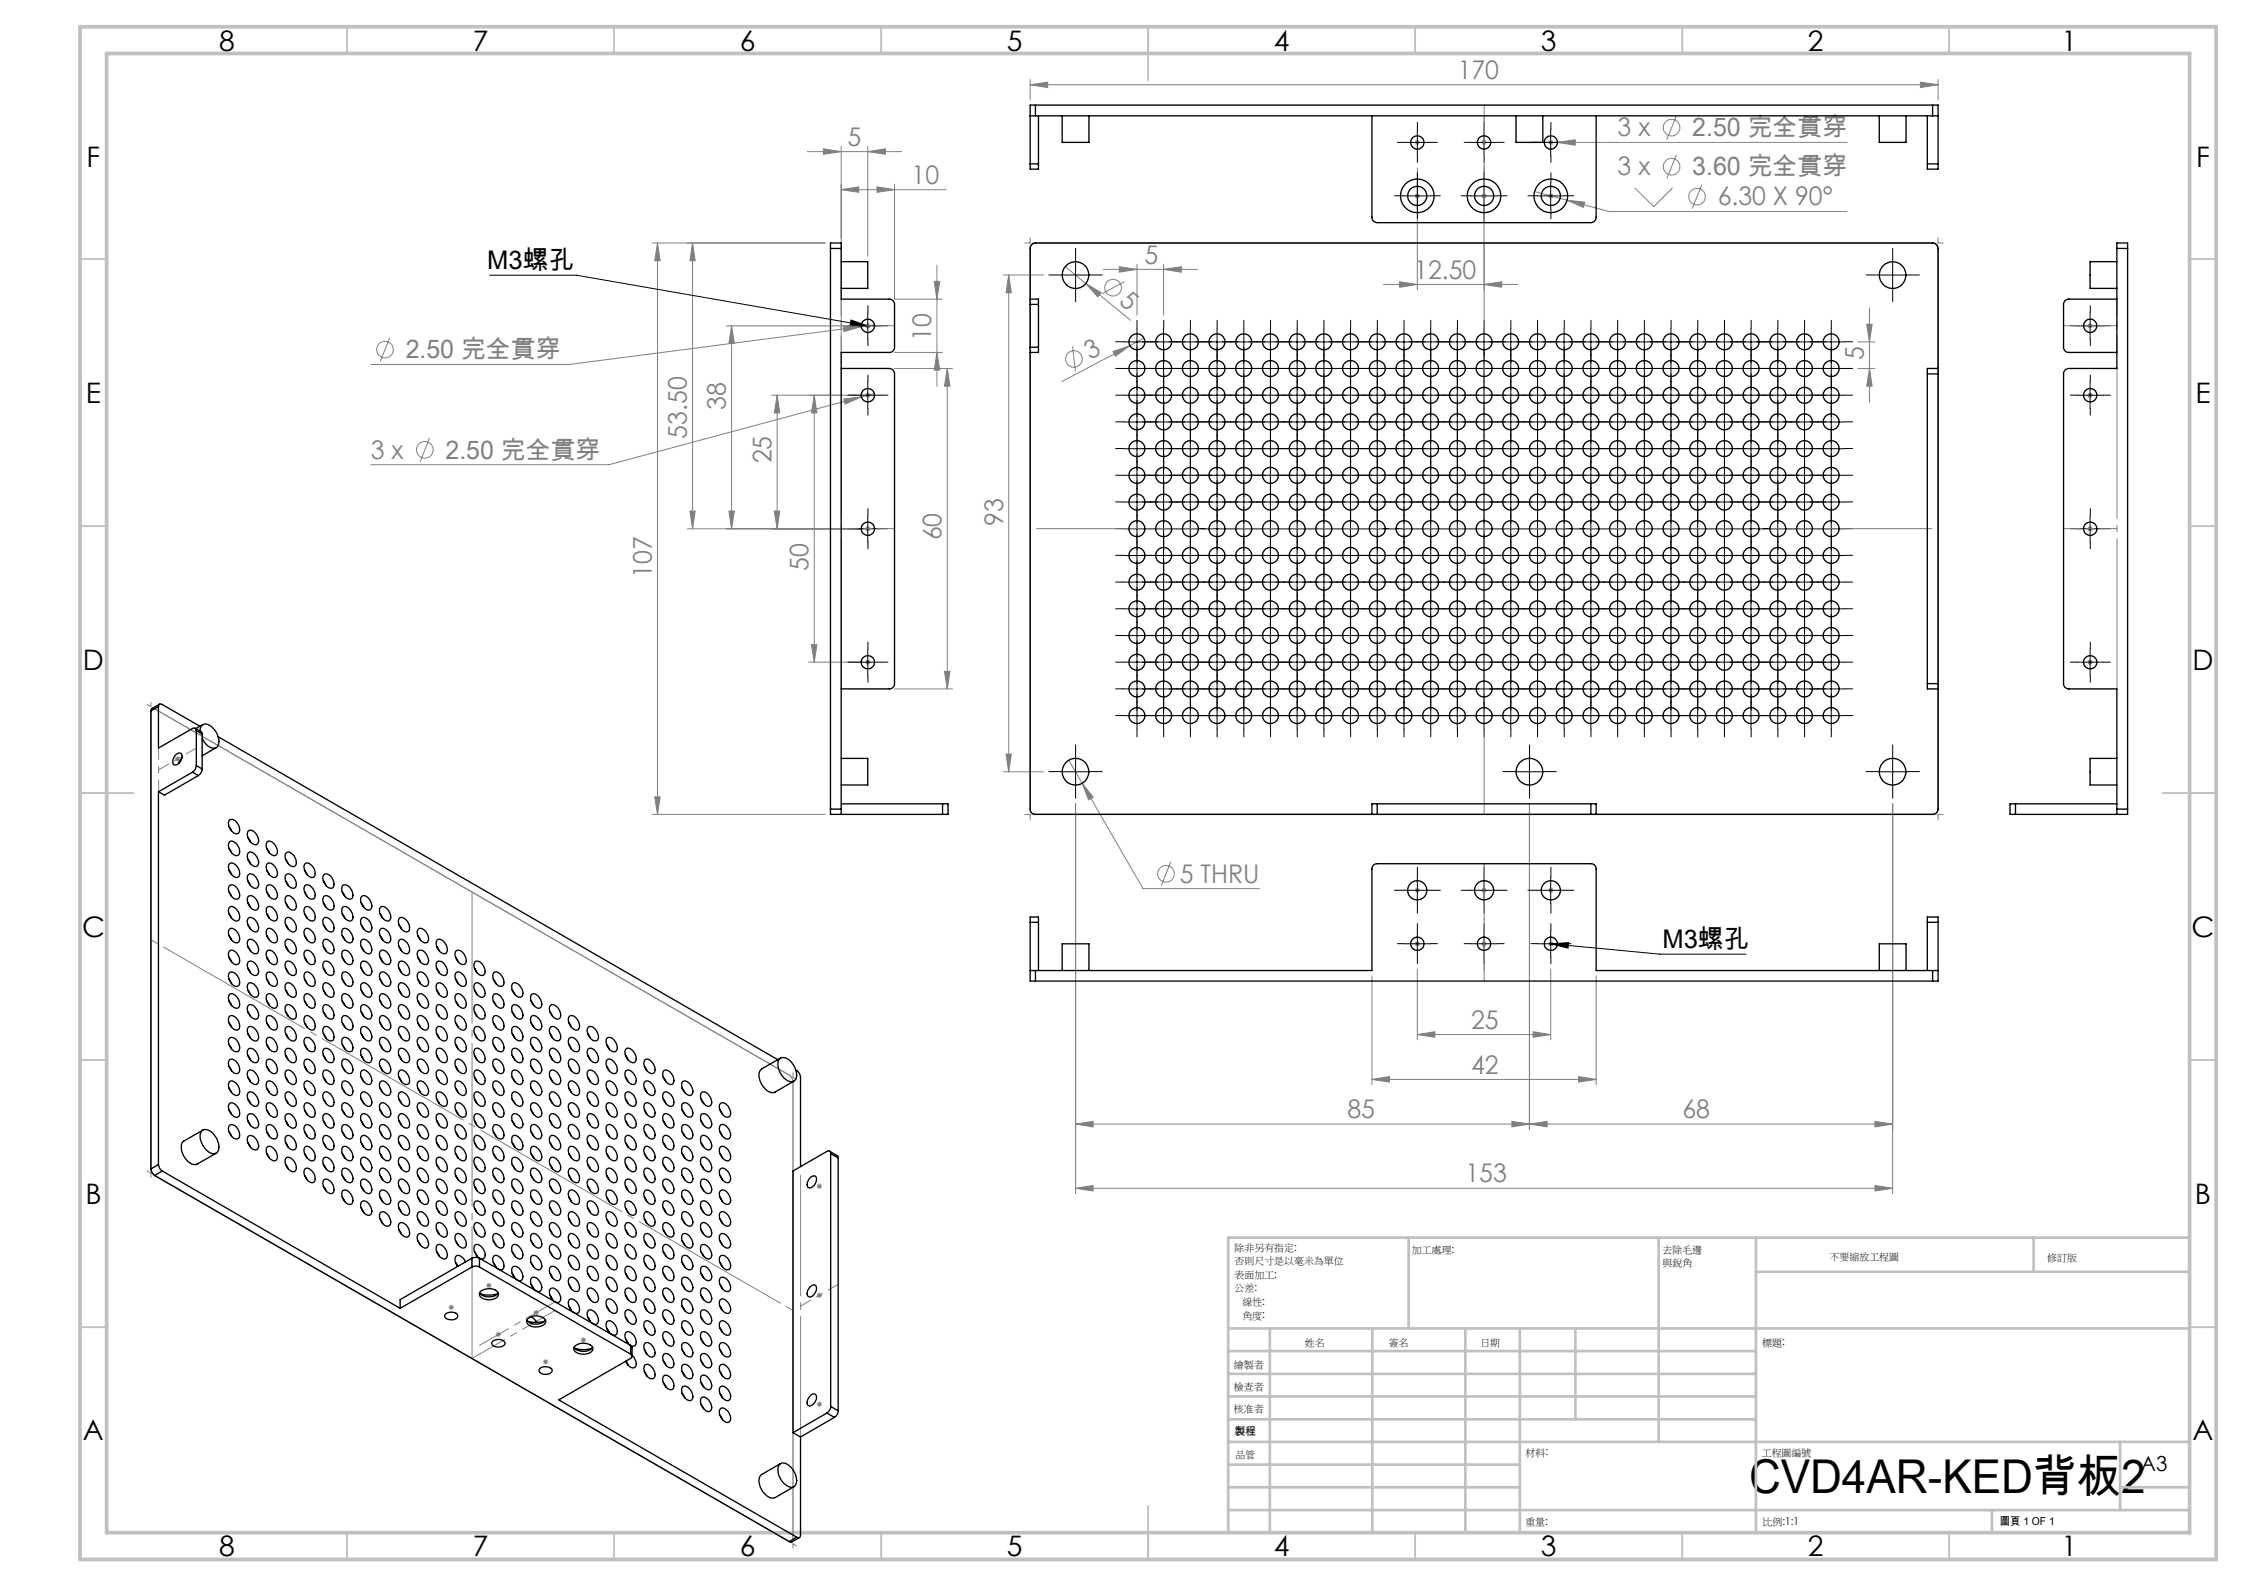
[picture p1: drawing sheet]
<svg xmlns="http://www.w3.org/2000/svg" width="420mm" height="297mm" viewBox="0 0 420 297" stroke-linecap="round" stroke-linejoin="round" font-family="sans-serif">
<defs><g id="words">
<text font-size="8.7" x="327.5" y="279.6">CVD4AR-KED背板2</text>
<g font-size="5.3">
<text x="41" y="9.5">8</text>
<text x="88.5" y="9.5">7</text>
<text x="138.5" y="9.5">6</text>
<text x="188.5" y="9.5">5</text>
<text x="238.5" y="9.5">4</text>
<text x="288.5" y="9.5">3</text>
<text x="338.5" y="9.5">2</text>
<text x="386" y="9.5">1</text>
<text x="16.2" y="31.2">F</text>
<text x="411.2" y="31.2">F</text>
<text x="16.1" y="75.5">E</text>
<text x="411.1" y="75.5">E</text>
<text x="15.5" y="125.5">D</text>
<text x="410.5" y="125.5">D</text>
<text x="15.4" y="175.5">C</text>
<text x="410.4" y="175.5">C</text>
<text x="16" y="225.5">B</text>
<text x="411" y="225.5">B</text>
<text x="15.5" y="269.7">A</text>
<text x="410.5" y="269.7">A</text>
<text x="41" y="291.5">8</text>
<text x="88.5" y="291.5">7</text>
<text x="138.5" y="291.5">6</text>
<text x="188.5" y="291.5">5</text>
<text x="238.5" y="291.5">4</text>
<text x="288.5" y="291.5">3</text>
<text x="338.5" y="291.5">2</text>
<text x="386" y="291.5">1</text>
</g>
<g font-size="4.8" fill="#808080">
<text x="273" y="14.8">170</text>
<text x="158.7" y="27.3">5</text>
<text x="302.9" y="25.5">3 x</text>
<text x="316.9" y="25.5">2.50 完全貫穿</text>
<text x="170.7" y="34.4">10</text>
<text x="302.9" y="32.8">3 x</text>
<text x="316.9" y="32.8">3.60 完全貫穿</text>
<text x="321.6" y="38.5">6.30 X 90°</text>
<text x="214.3" y="49.4">5</text>
<text x="264.8" y="52.2">12.50</text>
<text x="209.4" y="56.8" transform="rotate(39 209.4 56.8)">5</text>
<text x="174.4" y="63.9" transform="rotate(-90 174.4 63.9)">10</text>
<text x="76" y="67.1">2.50 完全貫穿</text>
<text x="204.2" y="67.5" transform="rotate(-28 204.2 67.5)">3</text>
<text x="349" y="67.4" transform="rotate(-90 349 67.4)">5</text>
<text x="135.9" y="76.7" transform="rotate(-90 135.9 76.7)">38</text>
<text x="128.6" y="82.1" transform="rotate(-90 128.6 82.1)">53.50</text>
<text x="69.4" y="85.9">3 x</text>
<text x="83.4" y="85.9">2.50 完全貫穿</text>
<text x="144.4" y="86.8" transform="rotate(-90 144.4 86.8)">25</text>
<text x="176.3" y="101.2" transform="rotate(-90 176.3 101.2)">60</text>
<text x="187.8" y="98.4" transform="rotate(-90 187.8 98.4)">93</text>
<text x="151.4" y="107" transform="rotate(-90 151.4 107)">50</text>
<text x="122" y="108.3" transform="rotate(-90 122 108.3)">107</text>
<text x="220.9" y="165.3">5 THRU</text>
<text x="275.5" y="192.6">25</text>
<text x="275.5" y="201">42</text>
<text x="252.3" y="209.4">85</text>
<text x="315" y="209.4">68</text>
<text x="274.4" y="221.4">153</text>
</g>
<g font-size="4.8">
<text x="91.3" y="50.4">M3螺孔</text>
<text x="311.3" y="177.6">M3螺孔</text>
</g>
<text font-size="3.9" x="400.9" y="275.5">A3</text>
<g font-size="2.1">
<text x="231.2" y="268.8">製程</text>
<text x="374.5" y="285.6">圖頁 1 OF 1</text>
</g>
<g font-size="1.9">
<text x="231.2" y="234.2">除非另有指定:</text>
<text x="231.2" y="236.8">否則尺寸是以毫米為單位</text>
<text x="231.2" y="239.3">表面加工:</text>
<text x="264.4" y="234.6">加工處理:</text>
<text x="311.3" y="234.6">去除毛邊</text>
<text x="311.3" y="237.1">與銳角</text>
<text x="342.6" y="236">不要縮放工程圖</text>
<text x="383.3" y="236.2">修訂版</text>
<text x="231.2" y="241.8">公差:</text>
<text x="232.6" y="244.4">線性:</text>
<text x="232.6" y="246.9">角度:</text>
<text x="277.2" y="252">日期</text>
<text x="330" y="252">標題:</text>
<text x="231" y="256.1">繪製者</text>
<text x="244.3" y="252.1">姓名</text>
<text x="260" y="252">簽名</text>
<text x="231" y="260.4">檢查者</text>
<text x="231" y="264.5">核准者</text>
<text x="231.3" y="273">品管</text>
<text x="285.6" y="272.6">材料:</text>
<text x="329.9" y="272.6">工程圖編號</text>
<text x="285.6" y="285.6">重量:</text>
<text x="330.1" y="285.7">比例:1:1</text>
</g>
</g></defs>
<g fill="none" stroke="#808080" stroke-width=".19">
<path d="M192.9 15.9l3.3-.5v1zM192.9 14.9v3.8M192.9 15.9h170M359.6 15.4l3.3 .5-3.3 .5zM362.9 14.9v3.8M151.2 28.4h17.6M154.2 27.9l3.3 .5-3.3 .5zM157.5 35.5l3.3-.5v1zM157.5 27.4v40.6M157.5 35.5h19.6M162.5 28.4l3.3-.5v1zM162.5 27.4v20.6"/>
<path d="M164.2 35l3.3 .5-3.3 .5zM167.5 34.5v21.5h9M264.9 36.7h1M264.9 26.7h1M265 36.3l.7 .7M265 26.3l.7 .7M265.4 31.4v22.9M265.4 26.2v1M265.7 36.3l-.7 .7M265.7 26.3l-.7 .7M277.4 36.7h1M277.4 26.7h1"/>
<path d="M277.5 36.3l.7 .7M277.5 26.3l.7 .7M277.9 31.4v22.9M277.9 26.2v1M278.2 36.3l-.7 .7M278.2 26.3l-.7 .7M287.3 35.9l6.1 1.6M289.1 26.7h56.8M289.9 36.7h1M290 36.3l.8 .7M290 26.3l.8 .7M290.4 26.2v1"/>
<path d="M290.4 36.2v1M290.8 36.3l-.8 .7M290.8 26.3l-.8 .7M291.6 26.7l3.4-.5v1zM293.4 37.5l3.4 .3-.3 1zM293.4 37.5l7.9 2.1h44.6M306.1 35.2l3.6 3.5 3.5-3.5M313.9 29l-1.8 4.4M313.9 21.7l-1.8 4.4M318.7 34.6l-1.8 4.4M122.1 45.5h32.4M123.1 45.5v107"/>
<path d="M123.1 45.5l.5 3.3h-1zM129.7 45.5v53.5M129.7 45.5l.5 3.3h-1zM174.9 52.7h1.1l-.6 3.3zM175.4 49.7v22.7M187.9 51.5h7.5M188.9 51.5l.5 3.3h-1zM188.9 51.5v93M192.9 44.5v1h-1M199.5 49.9l3.8 3.2M203.3 53.1l2.9 1.7-.6 .8zM203.3 53.1l8.4 6.9"/>
<path d="M206.6 50.4h17.6M209.6 49.9l3.3 .5-3.3 .6zM210.5 52.7l-4.2 2.3M212.9 49.5v9.5M217.9 50.4l3.3-.5v1.1zM217.9 49.5v9.5M259 53.3h25.2M262.1 52.8l3.3 .5-3.3 .5zM277.9 53.3l3.3-.5v1zM350.1 57.7v17.6M362.9 44.5v1h1M73 63.2l-1.8 4.5"/>
<path d="M136 61h21.8M137 61v38M137 61l.5 3.3h-1zM145.5 74v25M145.5 74l.5 3.3h-1zM152.5 74l.5 3.3h-1.1zM152.5 74v50M157.9 61.1l3.4 .1-3.3 .9zM158 74.7l3.3-.4-3 1.4zM161.3 61.2l-54.8 7.1h-37.1M161.3 74.3l-47.3 12.7h-44.6M161.5 74h-17"/>
<path d="M162 74h1M162 61h1M162.1 73.7l.7 .7M162.1 60.7l.7 .7M162.5 60.5v1M162.5 73.5v1M162.8 73.7l-.7 .7M162.8 60.7l-.7 .7M163.7 73.7l-2.4 .6M163.8 60.9l-2.5 .3M167.5 66h9M167.5 69h10.9"/>
<path d="M175.4 66l.6 3.3h-1.1zM177.4 69l.5 3.3h-1.1zM177.4 69v60M200.8 64.8l.6 4.8M208.4 65.8l3.2-1.1-2.7 2zM211.6 64.7l-12.8 6.8M214.2 63.3l-2.6 1.4M347.9 64h3.1M347.9 69h3.1M349.5 60.7h1.1l-.5 3.3zM350.1 69l.5 3.3h-1.1zM390.9 74h1"/>
<path d="M390.9 61h1M391 73.7l.7 .7M391 60.7l.7 .7M391.4 60.5v1M391.4 73.5v1M391.7 73.7l-.7 .7M391.7 60.7l-.7 .7M80.4 82l-1.7 4.5M128.7 99h32.8M129.2 95.7h1l-.5 3.3zM136.5 95.7h1l-.5 3.3zM145 95.7h1l-.5 3.3z"/>
<path d="M162 99h1M162.1 98.7l.7 .7M162.5 98.5v1M162.8 98.7l-.7 .7M390.9 99h1M391 98.7l.7 .7M391.4 98.5v1M391.7 98.7l-.7 .7M28.3 131.5v.8l-.7-.4M151.4 124h10.1M151.9 120.7h1.1l-.5 3.3zM162 124h1"/>
<path d="M162.1 123.6l.7 .8M162.5 123.5v1M162.8 123.6l-.7 .8M167.5 129h10.9M176.8 125.7h1.1l-.5 3.3zM390.9 124h1M391 123.6l.7 .8M391.4 123.5v1M391.7 123.6l-.7 .8M32.7 142.1h1M32.9 141.8l.7 .7M33.2 141.6v1"/>
<path d="M33.6 141.8l-.7 .7M122.1 152.5h32.4M122.6 149.2h1l-.5 3.3zM187.9 144.5h7.5M188.4 141.2h1l-.5 3.3zM191.9 152.5h1v1M200.1 142.3l13.9 24.1h21.8M201.4 150.5v73M202.6 146.7l2.1 2.6-.9 .5zM286.4 150.5v61M354.4 150.5v73M363.9 152.5h-1v1"/>
<path d="M219.2 161.4l-1.7 4.4M264.9 166.7h1M264.9 176.7h1M265 166.4l.7 .7M265 176.4l.7 .7M265.4 166.2v1M265.4 176.2v1M265.7 166.4l-.7 .7M265.7 176.4l-.7 .7M277.4 166.7h1M277.4 176.7h1M277.5 166.4l.7 .7"/>
<path d="M277.5 176.4l.7 .7M277.9 166.2v1M277.9 176.2v1M278.2 166.4l-.7 .7M278.2 176.4l-.7 .7M289.9 166.7h1M289.9 176.7h1M290 166.4l.8 .7M290 176.4l.8 .7M290.4 166.2v1M290.4 176.2v1M290.8 166.4l-.8 .7"/>
<path d="M290.8 176.4l-.8 .7M256.9 182.7v20.4M265.4 193.7l3.3-.5v1zM265.4 181.5v13.2M265.4 193.7h25M287.1 193.2l3.3 .5-3.3 .5zM290.4 181.5v13.2M298.9 182.7v20.4M27.6 219.3l.7 .4v.8M148.5 200.9v.8l.7 .4M201.4 210.5l3.3-.5v1zM201.4 210.5h153"/>
<path d="M256.9 202.1l3.3-.5v1zM256.9 202.1h42M283.1 210l3.3 .5-3.3 .5zM286.4 210.5l3.3-.5v1zM295.6 201.6l3.3 .5-3.3 .5zM351.1 210l3.3 .5-3.3 .5zM152.9 222.1h1M153.1 221.8l.7 .7M153.4 221.6v1M153.8 221.8l-.7 .7M201.4 222.5l3.3-.5v1zM201.4 222.5h153"/>
<path d="M351.1 222l3.3 .5-3.3 .5zM84 244.8h1M84.1 244.5l.7 .7M84.5 244.3v1M84.8 244.5l-.7 .7M91.1 240.7h.9M91.2 240.4l.7 .7M91.5 240.2v1M91.9 240.4l-.7 .7M92.8 249.9h1M93 249.6l.7 .7M93.3 249.4v1"/>
<path d="M93.7 249.6l-.7 .7M99.9 245.8h1M100 245.5l.8 .7M100.4 245.3v1M100.8 245.5l-.8 .7M101.7 255h1M101.8 254.7l.7 .7M102.2 254.5v1M102.5 254.7l-.7 .7M108.7 250.9h1M108.9 250.6l.7 .7M109.2 250.4v1"/>
<path d="M109.6 250.6l-.7 .7M152.9 242.6h1M153.1 242.2l.7 .7M153.4 242.1v1M153.8 242.2l-.7 .7M152.9 263h1M153.1 262.6l.7 .7M153.4 262.5v1M153.8 262.6l-.7 .7M149.2 289.5l-.7-.4v.8"/>
<circle cx="313" cy="23.9" r="1.55"/>
<circle cx="313" cy="31.2" r="1.55"/>
<circle cx="317.8" cy="36.8" r="1.55"/>
<circle cx="208.4" cy="53.9" r="1.55"/>
<circle cx="72.1" cy="65.5" r="1.55"/>
<circle cx="201.1" cy="67.2" r="1.55"/>
<circle cx="79.6" cy="84.2" r="1.55"/>
<circle cx="218.3" cy="163.6" r="1.56"/>
</g>
<g fill="none" stroke="#000" stroke-width=".19">
<path d="M262.9 36.7h5M262.9 26.7h5M265.4 24.2v5M265.4 34.2v5M275.4 36.7h5M275.4 26.7h5M277.9 24.2v5M277.9 34.2v5M287.9 36.7h5M287.9 26.7h5M290.4 24.2v5M290.4 34.2v5"/>
<path d="M91.7 51.5h16.3l54.5 9.5M159.3 59.9l3.2 1.1h-3.3zM162.5 58.5v5M198.9 51.5h5M201.4 49v5M351.9 51.5h5M354.4 49v5M391.4 58.5v5M160 74h5M160 61h5M162.5 71.5v5M210.4 69h135"/>
<path d="M210.4 74h135M210.4 79h135M210.4 64h135M212.9 61.5v75M217.9 61.5v75M222.9 61.5v75M227.9 61.5v75M232.9 61.5v75M237.9 61.5v75M242.9 61.5v75M247.9 61.5v75M252.9 61.5v75"/>
<path d="M257.9 61.5v75M262.9 61.5v75M267.9 61.5v75M272.9 61.5v75M277.9 61.5v75M282.9 61.5v75M287.9 61.5v75M292.9 61.5v75M297.9 61.5v75M302.9 61.5v75M307.9 61.5v75M312.9 61.5v75"/>
<path d="M317.9 61.5v75M322.9 61.5v75M327.9 61.5v75M332.9 61.5v75M337.9 61.5v75M342.9 61.5v75M388.9 74h5M388.9 61h5M391.4 71.5v5M160 99h5M162.5 96.5v5M210.4 99h135"/>
<path d="M210.4 89h135M210.4 94h135M210.4 84h135M388.9 99h5M391.4 96.5v5M210.4 119h135M210.4 114h135M210.4 109h135M210.4 104h135M160 124h5M162.5 121.5v5M210.4 129h135"/>
<path d="M210.4 124h135M210.4 134h135M388.9 124h5M391.4 121.5v5M198.9 144.5h5M201.4 142v5M283.9 144.5h5M286.4 142v5M351.9 144.5h5M354.4 142v5M262.9 166.7h5M262.9 176.7h5"/>
<path d="M265.4 164.2v5M265.4 174.2v5M275.4 166.7h5M275.4 176.7h5M277.9 164.2v5M277.9 174.2v5M287.9 166.7h5M287.9 176.7h5M290.4 176.7l3.3-.2-.1 1zM290.4 164.2v5M290.4 174.2v5M290.4 176.7l20.4 2h16.2"/>
</g>
<path d="M193.2 45.8l.7-.3h168a1.02 1.02 0 0 1 1 1v105a.96 .96 0 0 1-1 1h-168a.96 .96 0 0 1-1-1v-105.1zM28.4 132.7h.5l118.9 68.6 .4 .4 .3 .7v85.9a.43 .43 0 0 1-.2 .4 .43 .43 0 0 1-.5 0l-119.1-68.8-.4-1v-85.8z" fill="none" stroke="#808080" stroke-width=".25"/>
<g fill="none" stroke="#c0c0c0" stroke-width=".35">
<path d="M65 5v5M115 5v5M165 5v5M215 5v10M265 5v5M315 5v5M365 5v5M15 48.5h5M410 48.5h5M15 98.5h5M410 98.5h5M15 148.5h10"/>
<path d="M405 148.5h10M15 198.5h5M410 198.5h5M15 248.5h5M410 248.5h5M65 287v5M115 287v5M165 287v5M215 282v10M265 287v5M315 287v5M365 287v5"/>
</g>
<g fill="none" stroke="#c0c0c0" stroke-width=".5">
<path d="M263.8 231.8v17M310.6 231.8v38.2M328.8 231.8v55.2M328.8 238.2h81.2M380.8 231.8v6.4M410 231.8h-180v55.2M230 248.8h180M230 257.3h98.8M230 253h98.8M237.8 248.8v38.2M257 248.8v38.2M274.4 248.8v38.2"/>
<path d="M284.6 248.8v38.2M295 248.8v17M230 265.8h98.8M230 261.5h98.8M230 278.5h54.6M230 274.3h54.6M230 270h180M397 278.5h13M397 270v12.8M230 282.8h180M373 282.8v4.2"/>
</g>
<path d="M15 5h400v287h-400zM20 10h390v277h-390z" fill="none" stroke="#c0c0c0" stroke-width=".7"/>
<g fill="none" stroke="#000" stroke-width=".19" stroke-dasharray="30.5 1.3 1.3 1.3">
<path d="M262.9 36.7h-1.8M262.9 26.7h-1.2M265.4 34.2v-1.8M265.4 39.2v1.8M265.4 24.2v-1.3M265.4 29.2v1.2M267.9 36.7h1.8M267.9 26.7h1.3M275.4 36.7h-1.8M275.4 26.7h-1.2M277.9 34.2v-1.8M277.9 39.2v1.8"/>
<path d="M277.9 24.2v-1.3M277.9 29.2v1.2M280.4 36.7h1.8M280.4 26.7h1.3M287.9 36.7h-1.8M287.9 26.7h-1.2M290.4 34.2v-1.8M290.4 39.2v1.8M290.4 24.2v-1.3M290.4 29.2v1.2M292.9 36.7h1.8M292.9 26.7h1.3"/>
<path d="M162.5 58.5v-1.3M198.9 51.5h-2.5M201.4 49v-2.5M201.4 54v2.5M203.9 51.5h2.5M351.9 51.5h-2.5M354.4 49v-2.5M354.4 54v2.5M356.9 51.5h2.5M391.4 58.5v-1.3M160 74h-1.2M160 61h-1.2"/>
<path d="M162.5 71.5v-1.3M162.5 76.5v1.2M162.5 63.5v1.2M165 74h1.3M165 61h1.3M210.4 74h-1.5M210.4 79h-1.5M210.4 64h-1.5M210.4 69h-1.5M212.9 71.5v-1.5M212.9 76.5v1.5M212.9 76.5v-1.5"/>
<path d="M212.9 61.5v-1.5M212.9 66.5v1.5M212.9 66.5v-1.5M212.9 71.5v1.5M215.4 74h1.5M215.4 74h-1.5M215.4 79h1.5M215.4 79h-1.5M215.4 64h-1.5M215.4 64h1.5M215.4 69h-1.5M215.4 69h1.5"/>
<path d="M217.9 71.5v-1.5M217.9 76.5v1.5M217.9 76.5v-1.5M217.9 61.5v-1.5M217.9 66.5v1.5M217.9 66.5v-1.5M217.9 71.5v1.5M220.4 74h1.5M220.4 74h-1.5M220.4 79h1.5M220.4 79h-1.5M220.4 64h-1.5"/>
<path d="M220.4 64h1.5M220.4 69h-1.5M220.4 69h1.5M222.9 71.5v-1.5M222.9 76.5v1.5M222.9 76.5v-1.5M222.9 61.5v-1.5M222.9 66.5v1.5M222.9 66.5v-1.5M222.9 71.5v1.5M225.4 74h1.5M225.4 74h-1.5"/>
<path d="M225.4 79h1.5M225.4 79h-1.5M225.4 64h-1.5M225.4 64h1.5M225.4 69h-1.5M225.4 69h1.5M227.9 71.5v-1.5M227.9 76.5v1.5M227.9 76.5v-1.5M227.9 61.5v-1.5M227.9 66.5v1.5M227.9 66.5v-1.5"/>
<path d="M227.9 71.5v1.5M230.4 74h1.5M230.4 74h-1.5M230.4 79h1.5M230.4 79h-1.5M230.4 64h-1.5M230.4 64h1.5M230.4 69h-1.5M230.4 69h1.5M232.9 71.5v-1.5M232.9 76.5v1.5M232.9 76.5v-1.5"/>
<path d="M232.9 61.5v-1.5M232.9 66.5v1.5M232.9 66.5v-1.5M232.9 71.5v1.5M235.4 74h1.5M235.4 74h-1.5M235.4 79h1.5M235.4 64h-1.5M235.4 64h1.5M235.4 69h-1.5M235.4 69h1.5M235.4 79h-1.5"/>
<path d="M237.9 71.5v-1.5M237.9 76.5v1.5M237.9 61.5v-1.5M237.9 66.5v1.5M237.9 66.5v-1.5M237.9 71.5v1.5M237.9 76.5v-1.5M240.4 74h1.5M240.4 74h-1.5M240.4 64h-1.5M240.4 64h1.5M240.4 69h-1.5"/>
<path d="M240.4 69h1.5M240.4 79h-1.5M240.4 79h1.5M242.9 71.5v-1.5M242.9 76.5v1.5M242.9 61.5v-1.5M242.9 66.5v1.5M242.9 66.5v-1.5M242.9 71.5v1.5M242.9 76.5v-1.5M245.4 74h-1.5M245.4 74h1.5"/>
<path d="M245.4 64h-1.5M245.4 64h1.5M245.4 69h-1.5M245.4 69h1.5M245.4 79h-1.5M245.4 79h1.5M247.9 71.5v-1.5M247.9 76.5v1.5M247.9 61.5v-1.5M247.9 66.5v1.5M247.9 66.5v-1.5M247.9 71.5v1.5"/>
<path d="M247.9 76.5v-1.5M250.4 69h-1.5M250.4 74h-1.5M250.4 74h1.5M250.4 64h-1.5M250.4 64h1.5M250.4 69h1.5M250.4 79h-1.5M250.4 79h1.5M252.9 66.5v-1.5M252.9 71.5v1.5M252.9 71.5v-1.5"/>
<path d="M252.9 76.5v1.5M252.9 61.5v-1.5M252.9 66.5v1.5M252.9 76.5v-1.5M255.4 69h1.5M255.4 69h-1.5M255.4 74h-1.5M255.4 74h1.5M255.4 64h1.5M255.4 64h-1.5M255.4 79h-1.5M255.4 79h1.5"/>
<path d="M257.9 66.5v-1.5M257.9 71.5v1.5M257.9 71.5v-1.5M257.9 76.5v1.5M257.9 61.5v-1.5M257.9 66.5v1.5M257.9 76.5v-1.5M260.4 69h1.5M260.4 69h-1.5M260.4 74h-1.5M260.4 74h1.5M260.4 64h1.5"/>
<path d="M260.4 64h-1.5M260.4 79h-1.5M260.4 79h1.5M262.9 66.5v-1.5M262.9 71.5v1.5M262.9 71.5v-1.5M262.9 76.5v1.5M262.9 61.5v-1.5M262.9 66.5v1.5M262.9 76.5v-1.5M265.4 69h1.5M265.4 69h-1.5"/>
<path d="M265.4 74h-1.5M265.4 74h1.5M265.4 64h1.5M265.4 64h-1.5M265.4 79h-1.5M265.4 79h1.5M267.9 66.5v-1.5M267.9 71.5v1.5M267.9 71.5v-1.5M267.9 76.5v1.5M267.9 61.5v-1.5M267.9 66.5v1.5"/>
<path d="M267.9 76.5v-1.5M270.4 69h1.5M270.4 69h-1.5M270.4 74h-1.5M270.4 74h1.5M270.4 64h1.5M270.4 64h-1.5M270.4 79h-1.5M270.4 79h1.5M272.9 66.5v-1.5M272.9 71.5v1.5M272.9 71.5v-1.5"/>
<path d="M272.9 76.5v1.5M272.9 61.5v-1.5M272.9 66.5v1.5M272.9 76.5v-1.5M275.4 69h1.5M275.4 69h-1.5M275.4 74h-1.5M275.4 74h1.5M275.4 64h-1.5M275.4 64h1.5M275.4 79h-1.5M275.4 79h1.5"/>
<path d="M277.9 66.5v-1.5M277.9 71.5v1.5M277.9 71.5v-1.5M277.9 76.5v1.5M277.9 61.5v-1.5M277.9 66.5v1.5M277.9 76.5v-1.5M280.4 69h1.5M280.4 74h1.5M280.4 64h1.5M280.4 79h1.5M280.4 69h-1.5"/>
<path d="M280.4 64h-1.5M280.4 79h-1.5M280.4 74h-1.5M282.9 66.5v-1.5M282.9 71.5v1.5M282.9 61.5v-1.5M282.9 66.5v1.5M282.9 76.5v-1.5M282.9 71.5v-1.5M282.9 76.5v1.5M285.4 69h-1.5M285.4 69h1.5"/>
<path d="M285.4 64h-1.5M285.4 64h1.5M285.4 79h1.5M285.4 79h-1.5M285.4 74h-1.5M285.4 74h1.5M287.9 66.5v-1.5M287.9 71.5v1.5M287.9 61.5v-1.5M287.9 66.5v1.5M287.9 76.5v-1.5M287.9 71.5v-1.5"/>
<path d="M287.9 76.5v1.5M290.4 69h-1.5M290.4 69h1.5M290.4 64h-1.5M290.4 64h1.5M290.4 79h1.5M290.4 79h-1.5M290.4 74h-1.5M290.4 74h1.5M292.9 66.5v-1.5M292.9 71.5v1.5M292.9 61.5v-1.5"/>
<path d="M292.9 66.5v1.5M292.9 76.5v-1.5M292.9 71.5v-1.5M292.9 76.5v1.5M295.4 69h-1.5M295.4 69h1.5M295.4 64h-1.5M295.4 64h1.5M295.4 79h1.5M295.4 79h-1.5M295.4 74h-1.5M295.4 74h1.5"/>
<path d="M297.9 66.5v-1.5M297.9 71.5v1.5M297.9 61.5v-1.5M297.9 66.5v1.5M297.9 76.5v-1.5M297.9 71.5v-1.5M297.9 76.5v1.5M300.4 69h-1.5M300.4 69h1.5M300.4 64h-1.5M300.4 64h1.5M300.4 79h-1.5"/>
<path d="M300.4 79h1.5M300.4 74h-1.5M300.4 74h1.5M302.9 66.5v-1.5M302.9 71.5v1.5M302.9 61.5v-1.5M302.9 66.5v1.5M302.9 76.5v-1.5M302.9 71.5v-1.5M302.9 76.5v1.5M305.4 69h-1.5M305.4 69h1.5"/>
<path d="M305.4 64h-1.5M305.4 64h1.5M305.4 79h-1.5M305.4 79h1.5M305.4 74h-1.5M305.4 74h1.5M307.9 66.5v-1.5M307.9 71.5v1.5M307.9 61.5v-1.5M307.9 66.5v1.5M307.9 76.5v-1.5M307.9 71.5v-1.5"/>
<path d="M307.9 76.5v1.5M310.4 69h-1.5M310.4 69h1.5M310.4 64h-1.5M310.4 64h1.5M310.4 79h-1.5M310.4 79h1.5M310.4 74h-1.5M310.4 74h1.5M312.9 66.5v-1.5M312.9 71.5v1.5M312.9 61.5v-1.5"/>
<path d="M312.9 66.5v1.5M312.9 76.5v-1.5M312.9 71.5v-1.5M312.9 76.5v1.5M315.4 69h-1.5M315.4 69h1.5M315.4 64h-1.5M315.4 64h1.5M315.4 79h-1.5M315.4 79h1.5M315.4 74h-1.5M315.4 74h1.5"/>
<path d="M317.9 66.5v-1.5M317.9 71.5v1.5M317.9 61.5v-1.5M317.9 66.5v1.5M317.9 76.5v-1.5M317.9 71.5v-1.5M317.9 76.5v1.5M320.4 69h-1.5M320.4 69h1.5M320.4 64h-1.5M320.4 64h1.5M320.4 79h-1.5"/>
<path d="M320.4 79h1.5M320.4 74h-1.5M320.4 74h1.5M322.9 66.5v-1.5M322.9 71.5v1.5M322.9 61.5v-1.5M322.9 66.5v1.5M322.9 76.5v-1.5M322.9 71.5v-1.5M322.9 76.5v1.5M325.4 69h-1.5M325.4 69h1.5"/>
<path d="M325.4 64h-1.5M325.4 64h1.5M325.4 79h-1.5M325.4 79h1.5M325.4 74h-1.5M325.4 74h1.5M327.9 66.5v-1.5M327.9 71.5v1.5M327.9 61.5v-1.5M327.9 66.5v1.5M327.9 76.5v-1.5M327.9 71.5v-1.5"/>
<path d="M327.9 76.5v1.5M330.4 64h-1.5M330.4 69h1.5M330.4 74h-1.5M330.4 64h1.5M330.4 69h-1.5M330.4 79h1.5M330.4 74h1.5M330.4 79h-1.5M332.9 61.5v-1.5M332.9 66.5v1.5M332.9 71.5v-1.5"/>
<path d="M332.9 76.5v1.5M332.9 66.5v-1.5M332.9 71.5v1.5M332.9 76.5v-1.5M335.4 64h-1.5M335.4 64h1.5M335.4 74h-1.5M335.4 74h1.5M335.4 69h-1.5M335.4 69h1.5M335.4 79h-1.5M335.4 79h1.5"/>
<path d="M337.9 61.5v-1.5M337.9 66.5v1.5M337.9 71.5v-1.5M337.9 76.5v1.5M337.9 66.5v-1.5M337.9 71.5v1.5M337.9 76.5v-1.5M340.4 64h-1.5M340.4 64h1.5M340.4 74h-1.5M340.4 74h1.5M340.4 69h-1.5"/>
<path d="M340.4 69h1.5M340.4 79h-1.5M340.4 79h1.5M342.9 61.5v-1.5M342.9 66.5v1.5M342.9 71.5v-1.5M342.9 76.5v1.5M342.9 66.5v-1.5M342.9 71.5v1.5M342.9 76.5v-1.5M345.4 64h1.5M345.4 74h1.5"/>
<path d="M345.4 69h1.5M345.4 79h1.5M388.9 74h-1.2M388.9 61h-1.2M391.4 71.5v-1.3M391.4 76.5v1.2M391.4 63.5v1.2M393.9 74h1.3M393.9 61h1.3M160 99h-1.2M162.5 96.5v-1.3M165 99h1.3"/>
<path d="M210.4 99h-1.5M210.4 94h-1.5M210.4 84h-1.5M210.4 89h-1.5M212.9 96.5v-1.5M212.9 81.5v1.5M212.9 91.5v-1.5M212.9 96.5v1.5M212.9 81.5v-1.5M212.9 86.5v1.5M212.9 86.5v-1.5M212.9 91.5v1.5"/>
<path d="M215.4 99h-1.5M215.4 99h1.5M215.4 94h1.5M215.4 94h-1.5M215.4 84h-1.5M215.4 84h1.5M215.4 89h1.5M215.4 89h-1.5M217.9 96.5v-1.5M217.9 81.5v1.5M217.9 91.5v-1.5M217.9 96.5v1.5"/>
<path d="M217.9 81.5v-1.5M217.9 86.5v1.5M217.9 86.5v-1.5M217.9 91.5v1.5M220.4 99h-1.5M220.4 99h1.5M220.4 89h-1.5M220.4 94h1.5M220.4 94h-1.5M220.4 84h-1.5M220.4 84h1.5M220.4 89h1.5"/>
<path d="M222.9 96.5v-1.5M222.9 81.5v1.5M222.9 86.5v-1.5M222.9 91.5v1.5M222.9 91.5v-1.5M222.9 96.5v1.5M222.9 81.5v-1.5M222.9 86.5v1.5M225.4 99h-1.5M225.4 99h1.5M225.4 89h-1.5M225.4 89h1.5"/>
<path d="M225.4 94h1.5M225.4 94h-1.5M225.4 84h1.5M225.4 84h-1.5M227.9 96.5v-1.5M227.9 81.5v1.5M227.9 86.5v-1.5M227.9 91.5v1.5M227.9 91.5v-1.5M227.9 96.5v1.5M227.9 81.5v-1.5M227.9 86.5v1.5"/>
<path d="M230.4 99h-1.5M230.4 99h1.5M230.4 89h-1.5M230.4 89h1.5M230.4 94h1.5M230.4 94h-1.5M230.4 84h-1.5M230.4 84h1.5M232.9 96.5v-1.5M232.9 81.5v1.5M232.9 86.5v-1.5M232.9 91.5v1.5"/>
<path d="M232.9 91.5v-1.5M232.9 96.5v1.5M232.9 81.5v-1.5M232.9 86.5v1.5M235.4 99h-1.5M235.4 99h1.5M235.4 89h-1.5M235.4 89h1.5M235.4 94h1.5M235.4 94h-1.5M235.4 84h-1.5M235.4 84h1.5"/>
<path d="M237.9 96.5v-1.5M237.9 86.5v-1.5M237.9 91.5v1.5M237.9 91.5v-1.5M237.9 96.5v1.5M237.9 81.5v1.5M237.9 81.5v-1.5M237.9 86.5v1.5M240.4 99h-1.5M240.4 99h1.5M240.4 89h-1.5M240.4 89h1.5"/>
<path d="M240.4 94h1.5M240.4 94h-1.5M240.4 84h-1.5M240.4 84h1.5M242.9 96.5v-1.5M242.9 86.5v-1.5M242.9 91.5v1.5M242.9 91.5v-1.5M242.9 96.5v1.5M242.9 81.5v1.5M242.9 81.5v-1.5M242.9 86.5v1.5"/>
<path d="M245.4 99h-1.5M245.4 99h1.5M245.4 89h-1.5M245.4 89h1.5M245.4 94h1.5M245.4 94h-1.5M245.4 84h-1.5M245.4 84h1.5M247.9 96.5v-1.5M247.9 86.5v-1.5M247.9 91.5v1.5M247.9 91.5v-1.5"/>
<path d="M247.9 96.5v1.5M247.9 81.5v1.5M247.9 81.5v-1.5M247.9 86.5v1.5M250.4 99h-1.5M250.4 99h1.5M250.4 89h-1.5M250.4 89h1.5M250.4 94h1.5M250.4 94h-1.5M250.4 84h-1.5M250.4 84h1.5"/>
<path d="M252.9 96.5v-1.5M252.9 86.5v-1.5M252.9 91.5v1.5M252.9 91.5v-1.5M252.9 96.5v1.5M252.9 81.5v1.5M252.9 81.5v-1.5M252.9 86.5v1.5M255.4 99h-1.5M255.4 99h1.5M255.4 89h1.5M255.4 89h-1.5"/>
<path d="M255.4 94h1.5M255.4 94h-1.5M255.4 84h-1.5M255.4 84h1.5M257.9 96.5v-1.5M257.9 86.5v-1.5M257.9 91.5v1.5M257.9 91.5v-1.5M257.9 96.5v1.5M257.9 81.5v1.5M257.9 81.5v-1.5M257.9 86.5v1.5"/>
<path d="M260.4 99h-1.5M260.4 99h1.5M260.4 89h1.5M260.4 89h-1.5M260.4 94h1.5M260.4 94h-1.5M260.4 84h1.5M260.4 84h-1.5M262.9 96.5v-1.5M262.9 86.5v-1.5M262.9 91.5v1.5M262.9 91.5v-1.5"/>
<path d="M262.9 96.5v1.5M262.9 81.5v1.5M262.9 81.5v-1.5M262.9 86.5v1.5M265.4 99h-1.5M265.4 99h1.5M265.4 89h1.5M265.4 89h-1.5M265.4 94h1.5M265.4 94h-1.5M265.4 84h1.5M265.4 84h-1.5"/>
<path d="M267.9 96.5v-1.5M267.9 86.5v-1.5M267.9 91.5v1.5M267.9 91.5v-1.5M267.9 96.5v1.5M267.9 81.5v1.5M267.9 81.5v-1.5M267.9 86.5v1.5M270.4 99h-1.5M270.4 99h1.5M270.4 89h-1.5M270.4 89h1.5"/>
<path d="M270.4 94h1.5M270.4 94h-1.5M270.4 84h1.5M270.4 84h-1.5M272.9 96.5v-1.5M272.9 86.5v-1.5M272.9 91.5v1.5M272.9 91.5v-1.5M272.9 96.5v1.5M272.9 81.5v1.5M272.9 81.5v-1.5M272.9 86.5v1.5"/>
<path d="M275.4 99h-1.5M275.4 99h1.5M275.4 89h-1.5M275.4 89h1.5M275.4 94h1.5M275.4 94h-1.5M275.4 84h1.5M275.4 84h-1.5M277.9 96.5v-1.5M277.9 86.5v-1.5M277.9 91.5v1.5M277.9 91.5v-1.5"/>
<path d="M277.9 96.5v1.5M277.9 81.5v1.5M277.9 81.5v-1.5M277.9 86.5v1.5M280.4 99h1.5M280.4 89h1.5M280.4 94h1.5M280.4 84h1.5M280.4 89h-1.5M280.4 84h-1.5M280.4 99h-1.5M280.4 94h-1.5"/>
<path d="M282.9 86.5v-1.5M282.9 91.5v1.5M282.9 81.5v-1.5M282.9 86.5v1.5M282.9 96.5v-1.5M282.9 91.5v-1.5M282.9 96.5v1.5M282.9 81.5v1.5M285.4 89h1.5M285.4 89h-1.5M285.4 84h1.5M285.4 84h-1.5"/>
<path d="M285.4 99h-1.5M285.4 99h1.5M285.4 94h1.5M285.4 94h-1.5M287.9 86.5v-1.5M287.9 91.5v1.5M287.9 81.5v-1.5M287.9 86.5v1.5M287.9 96.5v-1.5M287.9 91.5v-1.5M287.9 96.5v1.5M287.9 81.5v1.5"/>
<path d="M290.4 89h1.5M290.4 89h-1.5M290.4 84h1.5M290.4 84h-1.5M290.4 99h-1.5M290.4 99h1.5M290.4 94h1.5M290.4 94h-1.5M292.9 86.5v-1.5M292.9 91.5v1.5M292.9 81.5v-1.5M292.9 86.5v1.5"/>
<path d="M292.9 96.5v-1.5M292.9 91.5v-1.5M292.9 96.5v1.5M292.9 81.5v1.5M295.4 89h1.5M295.4 89h-1.5M295.4 84h1.5M295.4 84h-1.5M295.4 99h-1.5M295.4 99h1.5M295.4 94h1.5M295.4 94h-1.5"/>
<path d="M297.9 86.5v-1.5M297.9 91.5v1.5M297.9 81.5v-1.5M297.9 86.5v1.5M297.9 96.5v-1.5M297.9 91.5v-1.5M297.9 96.5v1.5M297.9 81.5v1.5M300.4 89h1.5M300.4 89h-1.5M300.4 84h-1.5M300.4 84h1.5"/>
<path d="M300.4 99h-1.5M300.4 99h1.5M300.4 94h1.5M300.4 94h-1.5M302.9 86.5v-1.5M302.9 91.5v1.5M302.9 81.5v-1.5M302.9 86.5v1.5M302.9 96.5v-1.5M302.9 91.5v-1.5M302.9 96.5v1.5M302.9 81.5v1.5"/>
<path d="M305.4 89h-1.5M305.4 89h1.5M305.4 84h-1.5M305.4 84h1.5M305.4 99h-1.5M305.4 99h1.5M305.4 94h1.5M305.4 94h-1.5M307.9 86.5v-1.5M307.9 91.5v1.5M307.9 81.5v-1.5M307.9 86.5v1.5"/>
<path d="M307.9 96.5v-1.5M307.9 91.5v-1.5M307.9 96.5v1.5M307.9 81.5v1.5M310.4 89h-1.5M310.4 89h1.5M310.4 84h-1.5M310.4 84h1.5M310.4 99h-1.5M310.4 99h1.5M310.4 94h1.5M310.4 94h-1.5"/>
<path d="M312.9 86.5v-1.5M312.9 91.5v1.5M312.9 81.5v-1.5M312.9 86.5v1.5M312.9 96.5v-1.5M312.9 91.5v-1.5M312.9 96.5v1.5M312.9 81.5v1.5M315.4 89h-1.5M315.4 89h1.5M315.4 84h-1.5M315.4 84h1.5"/>
<path d="M315.4 99h-1.5M315.4 99h1.5M315.4 94h1.5M315.4 94h-1.5M317.9 86.5v-1.5M317.9 91.5v1.5M317.9 81.5v-1.5M317.9 86.5v1.5M317.9 96.5v-1.5M317.9 91.5v-1.5M317.9 96.5v1.5M317.9 81.5v1.5"/>
<path d="M320.4 89h-1.5M320.4 89h1.5M320.4 84h-1.5M320.4 84h1.5M320.4 99h-1.5M320.4 99h1.5M320.4 94h1.5M320.4 94h-1.5M322.9 86.5v-1.5M322.9 91.5v1.5M322.9 81.5v-1.5M322.9 86.5v1.5"/>
<path d="M322.9 96.5v-1.5M322.9 91.5v-1.5M322.9 96.5v1.5M322.9 81.5v1.5M325.4 89h-1.5M325.4 89h1.5M325.4 84h-1.5M325.4 84h1.5M325.4 99h-1.5M325.4 99h1.5M325.4 94h1.5M325.4 94h-1.5"/>
<path d="M327.9 86.5v-1.5M327.9 91.5v1.5M327.9 81.5v-1.5M327.9 86.5v1.5M327.9 96.5v-1.5M327.9 91.5v-1.5M327.9 96.5v1.5M327.9 81.5v1.5M330.4 89h-1.5M330.4 89h1.5M330.4 84h-1.5M330.4 84h1.5"/>
<path d="M330.4 99h-1.5M330.4 99h1.5M330.4 94h1.5M330.4 94h-1.5M332.9 86.5v-1.5M332.9 91.5v1.5M332.9 81.5v-1.5M332.9 86.5v1.5M332.9 96.5v-1.5M332.9 91.5v-1.5M332.9 96.5v1.5M332.9 81.5v1.5"/>
<path d="M335.4 89h1.5M335.4 84h1.5M335.4 89h-1.5M335.4 99h-1.5M335.4 99h1.5M335.4 94h1.5M335.4 94h-1.5M335.4 84h-1.5M337.9 86.5v-1.5M337.9 91.5v1.5M337.9 96.5v-1.5M337.9 91.5v-1.5"/>
<path d="M337.9 96.5v1.5M337.9 81.5v-1.5M337.9 86.5v1.5M337.9 81.5v1.5M340.4 94h-1.5M340.4 89h-1.5M340.4 89h1.5M340.4 99h-1.5M340.4 99h1.5M340.4 94h1.5M340.4 84h-1.5M340.4 84h1.5"/>
<path d="M342.9 91.5v-1.5M342.9 96.5v1.5M342.9 86.5v-1.5M342.9 91.5v1.5M342.9 96.5v-1.5M342.9 81.5v-1.5M342.9 86.5v1.5M342.9 81.5v1.5M345.4 94h1.5M345.4 89h1.5M345.4 99h1.5M345.4 84h1.5"/>
<path d="M388.9 99h-1.2M391.4 96.5v-1.3M393.9 99h1.3M162.5 101.5v1.2M210.4 104h-1.5M210.4 109h-1.5M210.4 114h-1.5M210.4 119h-1.5M212.9 101.5v-1.5M212.9 106.5v1.5M212.9 106.5v-1.5M212.9 111.5v1.5"/>
<path d="M212.9 101.5v1.5M212.9 111.5v-1.5M212.9 116.5v1.5M212.9 116.5v-1.5M215.4 104h1.5M215.4 104h-1.5M215.4 109h-1.5M215.4 109h1.5M215.4 114h1.5M215.4 114h-1.5M215.4 119h1.5M215.4 119h-1.5"/>
<path d="M217.9 101.5v-1.5M217.9 106.5v1.5M217.9 106.5v-1.5M217.9 111.5v1.5M217.9 101.5v1.5M217.9 111.5v-1.5M217.9 116.5v1.5M217.9 116.5v-1.5M220.4 104h1.5M220.4 109h-1.5M220.4 109h1.5M220.4 104h-1.5"/>
<path d="M220.4 114h-1.5M220.4 114h1.5M220.4 119h1.5M220.4 119h-1.5M222.9 106.5v-1.5M222.9 111.5v1.5M222.9 101.5v1.5M222.9 101.5v-1.5M222.9 106.5v1.5M222.9 111.5v-1.5M222.9 116.5v1.5M222.9 116.5v-1.5"/>
<path d="M225.4 109h-1.5M225.4 109h1.5M225.4 104h1.5M225.4 104h-1.5M225.4 114h-1.5M225.4 114h1.5M225.4 119h1.5M225.4 119h-1.5M227.9 106.5v-1.5M227.9 111.5v1.5M227.9 101.5v1.5M227.9 101.5v-1.5"/>
<path d="M227.9 106.5v1.5M227.9 111.5v-1.5M227.9 116.5v1.5M227.9 116.5v-1.5M230.4 109h-1.5M230.4 109h1.5M230.4 104h1.5M230.4 104h-1.5M230.4 114h-1.5M230.4 114h1.5M230.4 119h1.5M230.4 119h-1.5"/>
<path d="M232.9 106.5v-1.5M232.9 111.5v1.5M232.9 101.5v1.5M232.9 101.5v-1.5M232.9 106.5v1.5M232.9 111.5v-1.5M232.9 116.5v1.5M232.9 116.5v-1.5M235.4 109h1.5M235.4 109h-1.5M235.4 114h-1.5M235.4 104h1.5"/>
<path d="M235.4 104h-1.5M235.4 114h1.5M235.4 119h1.5M235.4 119h-1.5M237.9 106.5v-1.5M237.9 111.5v1.5M237.9 111.5v-1.5M237.9 116.5v1.5M237.9 101.5v1.5M237.9 101.5v-1.5M237.9 106.5v1.5M237.9 116.5v-1.5"/>
<path d="M240.4 109h1.5M240.4 109h-1.5M240.4 114h1.5M240.4 114h-1.5M240.4 104h1.5M240.4 104h-1.5M240.4 119h1.5M240.4 119h-1.5M242.9 106.5v-1.5M242.9 111.5v1.5M242.9 111.5v-1.5M242.9 116.5v1.5"/>
<path d="M242.9 101.5v1.5M242.9 101.5v-1.5M242.9 106.5v1.5M242.9 116.5v-1.5M245.4 109h1.5M245.4 109h-1.5M245.4 114h1.5M245.4 114h-1.5M245.4 104h1.5M245.4 104h-1.5M245.4 119h-1.5M245.4 119h1.5"/>
<path d="M247.9 106.5v-1.5M247.9 111.5v1.5M247.9 111.5v-1.5M247.9 116.5v1.5M247.9 101.5v1.5M247.9 101.5v-1.5M247.9 106.5v1.5M247.9 116.5v-1.5M250.4 109h1.5M250.4 109h-1.5M250.4 114h1.5M250.4 114h-1.5"/>
<path d="M250.4 104h1.5M250.4 104h-1.5M250.4 119h1.5M250.4 119h-1.5M252.9 106.5v-1.5M252.9 111.5v1.5M252.9 111.5v-1.5M252.9 116.5v1.5M252.9 101.5v1.5M252.9 101.5v-1.5M252.9 106.5v1.5M252.9 116.5v-1.5"/>
<path d="M255.4 109h1.5M255.4 109h-1.5M255.4 114h1.5M255.4 114h-1.5M255.4 104h1.5M255.4 104h-1.5M255.4 119h1.5M255.4 119h-1.5M257.9 106.5v-1.5M257.9 111.5v1.5M257.9 111.5v-1.5M257.9 116.5v1.5"/>
<path d="M257.9 101.5v1.5M257.9 101.5v-1.5M257.9 106.5v1.5M257.9 116.5v-1.5M260.4 109h1.5M260.4 109h-1.5M260.4 114h1.5M260.4 114h-1.5M260.4 104h-1.5M260.4 104h1.5M260.4 119h1.5M260.4 119h-1.5"/>
<path d="M262.9 106.5v-1.5M262.9 111.5v1.5M262.9 111.5v-1.5M262.9 116.5v1.5M262.9 101.5v1.5M262.9 101.5v-1.5M262.9 106.5v1.5M262.9 116.5v-1.5M265.4 109h-1.5M265.4 109h1.5M265.4 114h1.5M265.4 114h-1.5"/>
<path d="M265.4 104h-1.5M265.4 104h1.5M265.4 119h1.5M265.4 119h-1.5M267.9 106.5v-1.5M267.9 111.5v1.5M267.9 111.5v-1.5M267.9 116.5v1.5M267.9 101.5v1.5M267.9 101.5v-1.5M267.9 106.5v1.5M267.9 116.5v-1.5"/>
<path d="M270.4 109h-1.5M270.4 109h1.5M270.4 114h1.5M270.4 114h-1.5M270.4 104h-1.5M270.4 104h1.5M270.4 119h1.5M270.4 119h-1.5M272.9 106.5v-1.5M272.9 111.5v1.5M272.9 111.5v-1.5M272.9 116.5v1.5"/>
<path d="M272.9 101.5v1.5M272.9 101.5v-1.5M272.9 106.5v1.5M272.9 116.5v-1.5M275.4 109h-1.5M275.4 109h1.5M275.4 114h-1.5M275.4 114h1.5M275.4 104h-1.5M275.4 104h1.5M275.4 119h1.5M275.4 119h-1.5"/>
<path d="M277.9 101.5v1.5M277.9 106.5v-1.5M277.9 111.5v1.5M277.9 111.5v-1.5M277.9 116.5v1.5M277.9 101.5v-1.5M277.9 106.5v1.5M277.9 116.5v-1.5M280.4 119h-1.5M280.4 114h-1.5M280.4 109h-1.5M280.4 104h-1.5"/>
<path d="M280.4 109h1.5M280.4 114h1.5M280.4 104h1.5M280.4 119h1.5M282.9 116.5v-1.5M282.9 111.5v-1.5M282.9 116.5v1.5M282.9 106.5v-1.5M282.9 111.5v1.5M282.9 101.5v-1.5M282.9 106.5v1.5M282.9 101.5v1.5"/>
<path d="M285.4 119h-1.5M285.4 119h1.5M285.4 114h-1.5M285.4 114h1.5M285.4 109h-1.5M285.4 109h1.5M285.4 104h-1.5M285.4 104h1.5M287.9 116.5v-1.5M287.9 111.5v-1.5M287.9 116.5v1.5M287.9 106.5v-1.5"/>
<path d="M287.9 111.5v1.5M287.9 101.5v-1.5M287.9 106.5v1.5M287.9 101.5v1.5M290.4 119h-1.5M290.4 119h1.5M290.4 114h-1.5M290.4 114h1.5M290.4 109h-1.5M290.4 109h1.5M290.4 104h-1.5M290.4 104h1.5"/>
<path d="M292.9 116.5v-1.5M292.9 111.5v-1.5M292.9 116.5v1.5M292.9 106.5v-1.5M292.9 111.5v1.5M292.9 101.5v-1.5M292.9 106.5v1.5M292.9 101.5v1.5M295.4 119h-1.5M295.4 119h1.5M295.4 114h-1.5M295.4 114h1.5"/>
<path d="M295.4 109h-1.5M295.4 109h1.5M295.4 104h-1.5M295.4 104h1.5M297.9 116.5v-1.5M297.9 111.5v-1.5M297.9 116.5v1.5M297.9 106.5v-1.5M297.9 111.5v1.5M297.9 101.5v-1.5M297.9 106.5v1.5M297.9 101.5v1.5"/>
<path d="M300.4 119h-1.5M300.4 119h1.5M300.4 114h-1.5M300.4 114h1.5M300.4 109h-1.5M300.4 109h1.5M300.4 104h-1.5M300.4 104h1.5M302.9 116.5v-1.5M302.9 111.5v-1.5M302.9 116.5v1.5M302.9 106.5v-1.5"/>
<path d="M302.9 111.5v1.5M302.9 101.5v-1.5M302.9 106.5v1.5M302.9 101.5v1.5M305.4 119h-1.5M305.4 119h1.5M305.4 114h-1.5M305.4 114h1.5M305.4 109h-1.5M305.4 109h1.5M305.4 104h-1.5M305.4 104h1.5"/>
<path d="M307.9 116.5v-1.5M307.9 111.5v-1.5M307.9 116.5v1.5M307.9 106.5v-1.5M307.9 111.5v1.5M307.9 101.5v-1.5M307.9 106.5v1.5M307.9 101.5v1.5M310.4 119h-1.5M310.4 119h1.5M310.4 114h-1.5M310.4 114h1.5"/>
<path d="M310.4 109h-1.5M310.4 109h1.5M310.4 104h-1.5M310.4 104h1.5M312.9 116.5v-1.5M312.9 111.5v-1.5M312.9 116.5v1.5M312.9 106.5v-1.5M312.9 111.5v1.5M312.9 101.5v-1.5M312.9 106.5v1.5M312.9 101.5v1.5"/>
<path d="M315.4 119h-1.5M315.4 119h1.5M315.4 114h-1.5M315.4 114h1.5M315.4 109h-1.5M315.4 109h1.5M315.4 104h-1.5M315.4 104h1.5M317.9 116.5v-1.5M317.9 111.5v-1.5M317.9 116.5v1.5M317.9 106.5v-1.5"/>
<path d="M317.9 111.5v1.5M317.9 101.5v-1.5M317.9 106.5v1.5M317.9 101.5v1.5M320.4 119h-1.5M320.4 119h1.5M320.4 114h-1.5M320.4 114h1.5M320.4 109h-1.5M320.4 109h1.5M320.4 104h-1.5M320.4 104h1.5"/>
<path d="M322.9 116.5v-1.5M322.9 111.5v-1.5M322.9 116.5v1.5M322.9 106.5v-1.5M322.9 111.5v1.5M322.9 101.5v-1.5M322.9 106.5v1.5M322.9 101.5v1.5M325.4 119h-1.5M325.4 119h1.5M325.4 114h-1.5M325.4 114h1.5"/>
<path d="M325.4 109h-1.5M325.4 109h1.5M325.4 104h-1.5M325.4 104h1.5M327.9 116.5v-1.5M327.9 111.5v-1.5M327.9 116.5v1.5M327.9 106.5v-1.5M327.9 111.5v1.5M327.9 101.5v-1.5M327.9 106.5v1.5M327.9 101.5v1.5"/>
<path d="M330.4 119h-1.5M330.4 119h1.5M330.4 114h-1.5M330.4 114h1.5M330.4 109h-1.5M330.4 109h1.5M330.4 104h-1.5M330.4 104h1.5M332.9 116.5v-1.5M332.9 111.5v-1.5M332.9 116.5v1.5M332.9 106.5v-1.5"/>
<path d="M332.9 111.5v1.5M332.9 101.5v-1.5M332.9 106.5v1.5M332.9 101.5v1.5M335.4 119h-1.5M335.4 119h1.5M335.4 114h-1.5M335.4 114h1.5M335.4 109h-1.5M335.4 109h1.5M335.4 104h-1.5M335.4 104h1.5"/>
<path d="M337.9 116.5v-1.5M337.9 111.5v-1.5M337.9 116.5v1.5M337.9 106.5v-1.5M337.9 111.5v1.5M337.9 101.5v-1.5M337.9 106.5v1.5M337.9 101.5v1.5M340.4 119h-1.5M340.4 119h1.5M340.4 114h-1.5M340.4 114h1.5"/>
<path d="M340.4 109h-1.5M340.4 109h1.5M340.4 104h-1.5M340.4 104h1.5M342.9 116.5v-1.5M342.9 111.5v-1.5M342.9 116.5v1.5M342.9 106.5v-1.5M342.9 111.5v1.5M342.9 101.5v-1.5M342.9 106.5v1.5M342.9 101.5v1.5"/>
<path d="M345.4 119h1.5M345.4 114h1.5M345.4 109h1.5M345.4 104h1.5M391.4 101.5v1.2M160 124h-1.2M162.5 121.5v-1.3M162.5 126.5v1.2M165 124h1.3M210.4 134h-1.5M210.4 124h-1.5M210.4 129h-1.5"/>
<path d="M212.9 131.5v-1.5M212.9 136.5v1.5M212.9 121.5v-1.5M212.9 126.5v1.5M212.9 126.5v-1.5M212.9 131.5v1.5M212.9 121.5v1.5M215.4 134h-1.5M215.4 134h1.5M215.4 124h1.5M215.4 124h-1.5M215.4 129h1.5"/>
<path d="M215.4 129h-1.5M217.9 131.5v-1.5M217.9 136.5v1.5M217.9 121.5v-1.5M217.9 126.5v1.5M217.9 126.5v-1.5M217.9 131.5v1.5M217.9 121.5v1.5M220.4 134h-1.5M220.4 134h1.5M220.4 124h1.5M220.4 124h-1.5"/>
<path d="M220.4 129h1.5M220.4 129h-1.5M222.9 131.5v-1.5M222.9 136.5v1.5M222.9 121.5v-1.5M222.9 126.5v1.5M222.9 126.5v-1.5M222.9 131.5v1.5M222.9 121.5v1.5M225.4 134h-1.5M225.4 134h1.5M225.4 124h1.5"/>
<path d="M225.4 124h-1.5M225.4 129h1.5M225.4 129h-1.5M227.9 131.5v-1.5M227.9 136.5v1.5M227.9 121.5v-1.5M227.9 126.5v1.5M227.9 126.5v-1.5M227.9 131.5v1.5M227.9 121.5v1.5M230.4 134h1.5M230.4 134h-1.5"/>
<path d="M230.4 124h1.5M230.4 124h-1.5M230.4 129h1.5M230.4 129h-1.5M232.9 131.5v-1.5M232.9 136.5v1.5M232.9 121.5v-1.5M232.9 126.5v1.5M232.9 126.5v-1.5M232.9 131.5v1.5M232.9 121.5v1.5M235.4 134h1.5"/>
<path d="M235.4 134h-1.5M235.4 124h1.5M235.4 124h-1.5M235.4 129h1.5M235.4 129h-1.5M237.9 131.5v-1.5M237.9 136.5v1.5M237.9 121.5v-1.5M237.9 126.5v1.5M237.9 126.5v-1.5M237.9 131.5v1.5M237.9 121.5v1.5"/>
<path d="M240.4 134h1.5M240.4 134h-1.5M240.4 124h1.5M240.4 124h-1.5M240.4 129h1.5M240.4 129h-1.5M242.9 131.5v-1.5M242.9 136.5v1.5M242.9 121.5v-1.5M242.9 126.5v1.5M242.9 126.5v-1.5M242.9 131.5v1.5"/>
<path d="M242.9 121.5v1.5M245.4 134h1.5M245.4 134h-1.5M245.4 124h1.5M245.4 124h-1.5M245.4 129h1.5M245.4 129h-1.5M247.9 131.5v-1.5M247.9 136.5v1.5M247.9 121.5v-1.5M247.9 126.5v1.5M247.9 126.5v-1.5"/>
<path d="M247.9 131.5v1.5M247.9 121.5v1.5M250.4 134h1.5M250.4 134h-1.5M250.4 124h1.5M250.4 129h1.5M250.4 129h-1.5M250.4 124h-1.5M252.9 131.5v-1.5M252.9 136.5v1.5M252.9 126.5v-1.5M252.9 131.5v1.5"/>
<path d="M252.9 121.5v1.5M252.9 121.5v-1.5M252.9 126.5v1.5M255.4 134h1.5M255.4 134h-1.5M255.4 129h-1.5M255.4 129h1.5M255.4 124h-1.5M255.4 124h1.5M257.9 131.5v-1.5M257.9 136.5v1.5M257.9 126.5v-1.5"/>
<path d="M257.9 131.5v1.5M257.9 121.5v1.5M257.9 121.5v-1.5M257.9 126.5v1.5M260.4 134h1.5M260.4 129h-1.5M260.4 129h1.5M260.4 134h-1.5M260.4 124h-1.5M260.4 124h1.5M262.9 126.5v-1.5M262.9 131.5v1.5"/>
<path d="M262.9 131.5v-1.5M262.9 136.5v1.5M262.9 121.5v1.5M262.9 121.5v-1.5M262.9 126.5v1.5M265.4 129h-1.5M265.4 129h1.5M265.4 134h1.5M265.4 134h-1.5M265.4 124h-1.5M265.4 124h1.5M267.9 126.5v-1.5"/>
<path d="M267.9 131.5v1.5M267.9 131.5v-1.5M267.9 136.5v1.5M267.9 121.5v1.5M267.9 121.5v-1.5M267.9 126.5v1.5M270.4 129h-1.5M270.4 129h1.5M270.4 134h1.5M270.4 134h-1.5M270.4 124h-1.5M270.4 124h1.5"/>
<path d="M272.9 126.5v-1.5M272.9 131.5v1.5M272.9 131.5v-1.5M272.9 136.5v1.5M272.9 121.5v1.5M272.9 121.5v-1.5M272.9 126.5v1.5M275.4 129h-1.5M275.4 129h1.5M275.4 134h1.5M275.4 134h-1.5M275.4 124h-1.5"/>
<path d="M275.4 124h1.5M277.9 126.5v-1.5M277.9 131.5v1.5M277.9 131.5v-1.5M277.9 136.5v1.5M277.9 121.5v1.5M277.9 121.5v-1.5M277.9 126.5v1.5M280.4 129h-1.5M280.4 124h-1.5M280.4 134h-1.5M280.4 129h1.5"/>
<path d="M280.4 134h1.5M280.4 124h1.5M282.9 126.5v-1.5M282.9 131.5v1.5M282.9 121.5v-1.5M282.9 126.5v1.5M282.9 131.5v-1.5M282.9 136.5v1.5M282.9 121.5v1.5M285.4 129h1.5M285.4 129h-1.5M285.4 124h1.5"/>
<path d="M285.4 124h-1.5M285.4 134h-1.5M285.4 134h1.5M287.9 126.5v-1.5M287.9 131.5v1.5M287.9 121.5v-1.5M287.9 126.5v1.5M287.9 131.5v-1.5M287.9 136.5v1.5M287.9 121.5v1.5M290.4 129h-1.5M290.4 129h1.5"/>
<path d="M290.4 124h1.5M290.4 124h-1.5M290.4 134h-1.5M290.4 134h1.5M292.9 126.5v-1.5M292.9 131.5v1.5M292.9 121.5v-1.5M292.9 126.5v1.5M292.9 131.5v-1.5M292.9 136.5v1.5M292.9 121.5v1.5M295.4 129h-1.5"/>
<path d="M295.4 129h1.5M295.4 124h-1.5M295.4 124h1.5M295.4 134h-1.5M295.4 134h1.5M297.9 126.5v-1.5M297.9 131.5v1.5M297.9 121.5v-1.5M297.9 126.5v1.5M297.9 131.5v-1.5M297.9 136.5v1.5M297.9 121.5v1.5"/>
<path d="M300.4 129h-1.5M300.4 129h1.5M300.4 124h-1.5M300.4 124h1.5M300.4 134h-1.5M300.4 134h1.5M302.9 126.5v-1.5M302.9 131.5v1.5M302.9 121.5v-1.5M302.9 126.5v1.5M302.9 131.5v-1.5M302.9 136.5v1.5"/>
<path d="M302.9 121.5v1.5M305.4 129h1.5M305.4 129h-1.5M305.4 124h-1.5M305.4 124h1.5M305.4 134h1.5M305.4 134h-1.5M307.9 126.5v-1.5M307.9 131.5v1.5M307.9 121.5v-1.5M307.9 126.5v1.5M307.9 131.5v-1.5"/>
<path d="M307.9 136.5v1.5M307.9 121.5v1.5M310.4 129h1.5M310.4 129h-1.5M310.4 124h1.5M310.4 124h-1.5M310.4 134h1.5M310.4 134h-1.5M312.9 126.5v-1.5M312.9 131.5v1.5M312.9 121.5v-1.5M312.9 126.5v1.5"/>
<path d="M312.9 131.5v-1.5M312.9 136.5v1.5M312.9 121.5v1.5M315.4 129h1.5M315.4 129h-1.5M315.4 124h1.5M315.4 124h-1.5M315.4 134h1.5M315.4 134h-1.5M317.9 126.5v-1.5M317.9 131.5v1.5M317.9 121.5v-1.5"/>
<path d="M317.9 126.5v1.5M317.9 131.5v-1.5M317.9 136.5v1.5M317.9 121.5v1.5M320.4 129h1.5M320.4 129h-1.5M320.4 124h1.5M320.4 124h-1.5M320.4 134h1.5M320.4 134h-1.5M322.9 126.5v-1.5M322.9 131.5v1.5"/>
<path d="M322.9 121.5v-1.5M322.9 126.5v1.5M322.9 131.5v-1.5M322.9 136.5v1.5M322.9 121.5v1.5M325.4 129h1.5M325.4 129h-1.5M325.4 124h1.5M325.4 124h-1.5M325.4 134h1.5M325.4 134h-1.5M327.9 126.5v-1.5"/>
<path d="M327.9 131.5v1.5M327.9 121.5v-1.5M327.9 126.5v1.5M327.9 131.5v-1.5M327.9 136.5v1.5M327.9 121.5v1.5M330.4 129h1.5M330.4 129h-1.5M330.4 124h1.5M330.4 124h-1.5M330.4 134h1.5M330.4 134h-1.5"/>
<path d="M332.9 126.5v-1.5M332.9 131.5v1.5M332.9 121.5v-1.5M332.9 126.5v1.5M332.9 131.5v-1.5M332.9 136.5v1.5M332.9 121.5v1.5M335.4 129h1.5M335.4 124h1.5M335.4 124h-1.5M335.4 134h-1.5M335.4 129h-1.5"/>
<path d="M335.4 134h1.5M337.9 121.5v-1.5M337.9 126.5v1.5M337.9 131.5v-1.5M337.9 136.5v1.5M337.9 126.5v-1.5M337.9 131.5v1.5M337.9 121.5v1.5M340.4 124h-1.5M340.4 124h1.5M340.4 134h-1.5M340.4 134h1.5"/>
<path d="M340.4 129h-1.5M340.4 129h1.5M342.9 121.5v-1.5M342.9 126.5v1.5M342.9 121.5v1.5M342.9 131.5v-1.5M342.9 136.5v1.5M342.9 126.5v-1.5M342.9 131.5v1.5M345.4 124h1.5M345.4 134h1.5M345.4 129h1.5"/>
<path d="M388.9 124h-1.2M391.4 121.5v-1.3M391.4 126.5v1.2M393.9 124h1.3M198.9 144.5h-2.5M201.4 142v-2.5M201.4 147v2.5M203.9 144.5h2.5M283.9 144.5h-2.5M286.4 142v-2.5M286.4 147v2.5M288.9 144.5h2.5"/>
<path d="M351.9 144.5h-2.5M354.4 142v-2.5M354.4 147v2.5M356.9 144.5h2.5M262.9 166.7h-1.8M262.9 176.7h-1.2M265.4 164.2v-1.8M265.4 169.2v1.8M265.4 174.2v-1.2M265.4 179.2v1.3M267.9 166.7h1.8M267.9 176.7h1.3"/>
<path d="M275.4 166.7h-1.8M275.4 176.7h-1.2M277.9 164.2v-1.8M277.9 169.2v1.8M277.9 174.2v-1.2M277.9 179.2v1.3M280.4 166.7h1.8M280.4 176.7h1.3M287.9 166.7h-1.8M287.9 176.7h-1.2M290.4 164.2v-1.8M290.4 169.2v1.8"/>
<path d="M290.4 174.2v-1.2M290.4 179.2v1.3M292.9 166.7h1.8M292.9 176.7h1.3"/>
</g>
<path d="M277.9 45.5v107" fill="none" stroke="#808080" stroke-width=".19" stroke-dasharray="30.5 1.3 1.3 1.3" stroke-dashoffset="13.2"/>
<path d="M362.9 99h-170" fill="none" stroke="#808080" stroke-width=".19" stroke-dasharray="30.5 1.3 1.3 1.3" stroke-dashoffset="-1.2"/>
<path d="M157.5 129v-60M396.4 129v-60" fill="none" stroke="#808080" stroke-width=".19" stroke-dasharray="30.5 1.3 1.3 1.3" stroke-dashoffset="2.4"/>
<path d="M157.5 56v10M396.4 56v10M157.5 61h10M396.4 61h-10M157.5 99h10M396.4 99h-10" fill="none" stroke="#808080" stroke-width=".19" stroke-dasharray="30.5 1.3 1.3 1.3" stroke-dashoffset="27.4"/>
<path d="M277.9 41.7v-22M277.9 161.7v22" fill="none" stroke="#808080" stroke-width=".19" stroke-dasharray="30.5 1.3 1.3 1.3" stroke-dashoffset="21.4"/>
<path d="M277.9 41.7v-20M277.9 161.7v20" fill="none" stroke="#808080" stroke-width=".19" stroke-dasharray="30.5 1.3 1.3 1.3" stroke-dashoffset="22.4"/>
<path d="M88.4 167v87.4" fill="none" stroke="#808080" stroke-width=".19" stroke-dasharray="30.5 1.3 1.3 1.3" stroke-dashoffset="5.8"/>
<path d="M148.5 245.4l-120.2-69.4" fill="none" stroke="#808080" stroke-width=".19" stroke-dasharray="30.5 1.3 1.3 1.3" stroke-dashoffset="-2.7"/>
<path d="M103.9 245.4l-15.5 9" fill="none" stroke="#808080" stroke-width=".19" stroke-dasharray="30.5 1.3 1.3 1.3" stroke-dashoffset="23.4"/>
<path d="M103.9 243.8l-14.1 8.1" fill="none" stroke="#808080" stroke-width=".19" stroke-dasharray="30.5 1.3 1.3 1.3" stroke-dashoffset="24.2"/>
<path d="M149.9 269.1v-49" fill="none" stroke="#808080" stroke-width=".19" stroke-dasharray="30.5 1.3 1.3 1.3" stroke-dashoffset="7.9"/>
<path d="M29.7 140.1v8.1M29.7 144.2l7.1-4.1M149.9 244.6l7.1-4.1" fill="none" stroke="#808080" stroke-width=".19" stroke-dasharray="30.5 1.3 1.3 1.3" stroke-dashoffset="28.3"/>
<g fill="#808080">
<path d="M208.4 65.8l3.2-1.1-2.7 2z"/>
<path d="M203.3 53.1l2.9 1.7-.6 .8z"/>
<path d="M162.5 28.4l3.3-.5v1zM154.2 27.9l3.3 .5-3.3 .5zM164.2 35l3.3 .5-3.3 .5zM157.5 35.5l3.3-.5v1zM359.6 15.4l3.3 .5-3.3 .5zM192.9 15.9l3.3-.5v1z"/>
<path d="M286.4 210.5l3.3-.5v1zM351.1 210l3.3 .5-3.3 .5zM201.4 222.5l3.3-.5v1zM351.1 222l3.3 .5-3.3 .5zM209.6 49.9l3.3 .5-3.3 .6zM217.9 50.4l3.3-.5v1.1zM202.6 146.7l1.2 3.1 .9-.5zM201.4 210.5l3.3-.5v1zM283.1 210l3.3 .5-3.3 .5zM158 74.7l.3 1 3-1.4zM157.9 61.1l.1 1 3.3-.9zM262.1 52.8l3.3 .5-3.3 .5zM277.9 53.3l3.3-.5v1zM293.4 37.5l3.1 1.3 .3-1zM291.6 26.7l3.4 .5v-1zM256.9 202.1l3.3-.5v1zM295.6 201.6l3.3 .5-3.3 .5zM265.4 193.7l3.3-.5v1zM287.1 193.2l3.3 .5-3.3 .5z"/>
<path d="M129.2 95.7h1l-.5 3.3zM129.7 45.5l.5 3.3h-1zM136.5 95.7h1l-.5 3.3zM137 61l.5 3.3h-1zM145 95.7h1l-.5 3.3zM145.5 74l.5 3.3h-1zM175.4 66l.6 3.3h-1.1zM174.9 52.7h1.1l-.6 3.3z"/>
<path d="M188.9 51.5l.5 3.3h-1zM188.4 141.2h1l-.5 3.3zM349.5 60.7h1.1l-.5 3.3zM350.1 69l.5 3.3h-1.1zM123.1 45.5l.5 3.3h-1zM122.6 149.2h1l-.5 3.3zM177.4 69l.5 3.3h-1.1zM176.8 125.7h1.1l-.5 3.3zM152.5 74l.5 3.3h-1.1zM151.9 120.7h1.1l-.5 3.3z"/>
</g>
<path d="M159.3 59.9l3.2 1.1h-3.3zM290.4 176.7l3.3-.2-.1 1z" fill="#000"/>
<g fill="none" stroke="#000" stroke-width=".25">
<path d="M193.9 19.7h-1v11M193.9 19.7v2M193.9 19.7h168M361.9 19.7h1v11M361.9 19.7v2M192.9 21.7h1M192.9 30.7v1h1.6v-1M192.9 30.7h1.6M193.9 21.7h168M194.5 21.7v9M198.9 21.7v5h5v-5M256.9 21.7v19a1.02 1.02 0 0 0 1 1h40a1.02 1.02 0 0 0 1-1v-19"/>
<path d="M283.9 21.7v5h5v-5M351.9 21.7v5h5v-5M360.9 30.7v1h2v-1M360.9 21.7v9M360.9 30.7h2M361.9 21.7h1M155.5 46.5v-1h2v1M155.5 46.5h2M155.5 46.5v105M157.5 46.5v9.5h9a.96 .96 0 0 1 1 1v8a.96 .96 0 0 1-1 1h-9v85.5M157.5 49h5v5h-5M192.9 56v1"/>
<path d="M192.9 56h1.6v1M192.9 56v-9.5a1.02 1.02 0 0 1 1-1h168a1.09 1.09 0 0 1 1 1v22.5M192.9 57h1.6M192.9 57v8M194.5 57v8M396.4 46.5v22.5h-9a1.02 1.02 0 0 0-1 1v58a.96 .96 0 0 0 1 1h9v22.5M396.4 46.5v-1h2v1M396.4 49h-5v5h5M396.4 56h-9a.96 .96 0 0 0-1 1v8a.96 .96 0 0 0 1 1h9M396.4 46.5h2M398.4 46.5v105M157.5 69h9a1.02 1.02 0 0 1 1 1v58a.96 .96 0 0 1-1 1h-9"/>
<path d="M192.9 65v1M192.9 66v85.5a.96 .96 0 0 0 1 1h63M192.9 65h1.6M194.5 65v1h-1.6M360.9 70v58M360.9 70h2M362.9 69h-2v1M362.9 69v1M362.9 70v58M28.3 133.1v85.8M29.7 132.3v7.8l6.4-3.7a.44 .44 0 0 1 .5 0 .44 .44 0 0 1 .2 .4M29.7 132.3a.42 .42 0 0 1 .2-.4 .42 .42 0 0 1 .5 0l7 4.1"/>
<path d="M29.7 132.3l-1.4 .8M29.9 131.9l-1.4 .8-.2 .4M36.5 136.4l1.2 .7 .2 .4M36.8 136.8v6.6M36.8 136.8l1.1 .7M37.5 136.9a1.13 1.13 0 0 1 .6-1.2 1.13 1.13 0 0 1 1.3 .3 3.4 3.4 0 0 1 1.4 3.7 1.35 1.35 0 0 1-2.2-.3l-.7-1M37.9 137.5v6.5M38 135.7l-1.3 .8M40.9 138l104.7 60.4M360.9 128v1h2M360.9 128h2M362.9 128v1"/>
<path d="M362.9 129v22.5a1.02 1.02 0 0 1-1 1h-63M29.7 148.3v69.8M33.1 141.2l.6-.2a.69 .69 0 0 1 .3 1 1.3 1.3 0 0 1-1.5 1.2 1.56 1.56 0 0 1 .6-2zM34.1 142l-.6 .9M36.1 144.6l-6.4 3.7M36.1 144.6l1 .6M36.8 143.4a1.6 1.6 0 0 1-.7 1.2M36.8 143.4l1.1 .6M37.1 145.2l-6.3 3.7-1.1-.6M37.9 144a1.6 1.6 0 0 1-.8 1.2M40.5 140l-2.6 1.5M42.9 158.9l.5 .8"/>
<path d="M42.9 154.8l.5 .8M43 153.6a1.33 1.33 0 0 1 1.7 .9 1.21 1.21 0 0 1-.3 1.6 1.87 1.87 0 0 1-1.4-2.5zM43 157.7a1.33 1.33 0 0 1 1.7 .9 1.21 1.21 0 0 1-.3 1.6 1.9 1.9 0 0 1-1.4-2.5zM46.4 156.8l.5 .9M46.5 155.6a1.31 1.31 0 0 1 1.7 1 1.12 1.12 0 0 1-.2 1.6 1.87 1.87 0 0 1-1.5-2.6zM46.5 159.7a1.31 1.31 0 0 1 1.7 1 1.12 1.12 0 0 1-.2 1.6 1.9 1.9 0 0 1-1.5-2.6zM50 158.9l.4 .8M50 157.7a1.31 1.31 0 0 1 1.8 .9 1.12 1.12 0 0 1-.3 1.6 1.9 1.9 0 0 1-1.5-2.5zM53.6 159.7a1.29 1.29 0 0 1 1.7 1 1.16 1.16 0 0 1-.2 1.6 1.86 1.86 0 0 1-1.5-2.6zM155.5 151.5v1h21M155.5 151.5h2M157.5 151.5v1"/>
<path d="M157.5 142h5v5h-5M157.5 150.5h19M176.5 150.5h1v2h-1M176.5 150.5v2M256.9 152.5h1M257.9 150.5h-1v2M257.9 150.5v2M257.9 150.5h40M257.9 152.5h40M297.9 150.5h1v2M297.9 152.5h1M297.9 150.5v2"/>
<path d="M377.4 150.5h-1v2h1M377.4 150.5h19M377.4 150.5v2M396.4 151.5v1M396.4 142h-5v5h5M396.4 151.5h2M398.4 151.5v1h-21M42.9 179.2l.5 .9M42.9 175.2l.5 .8M42.9 171.1l.5 .9M42.9 167l.5 .9M42.9 162.9l.5 .9"/>
<path d="M43 161.7a1.33 1.33 0 0 1 1.7 1 1.21 1.21 0 0 1-.3 1.6 1.9 1.9 0 0 1-1.4-2.6zM43 165.8a1.27 1.27 0 0 1 1.7 1 1.17 1.17 0 0 1-.3 1.6 1.85 1.85 0 0 1-1.4-2.6zM43 178.1a1.27 1.27 0 0 1 1.7 1 1.53 1.53 0 0 1 0 1.4 1.31 1.31 0 0 1-1.7-1 1.31 1.31 0 0 1 0-1.4zM43 169.9a1.33 1.33 0 0 1 1.7 1 1.21 1.21 0 0 1-.3 1.6 1.87 1.87 0 0 1-1.4-2.6zM43 174a1.33 1.33 0 0 1 1.7 1 1.21 1.21 0 0 1-.3 1.6 1.9 1.9 0 0 1-1.4-2.6zM46.4 177.2l.5 .9M46.4 173.1l.5 .9M46.4 169l.5 .9M46.4 165l.5 .8M46.4 160.9l.5 .8M46.5 163.8a1.01 1.01 0 0 1 1.5 .6 1.25 1.25 0 0 1 0 1.9 1.83 1.83 0 0 1-1.7-1.9zM46.5 167.8a1.31 1.31 0 0 1 1.7 1 1.12 1.12 0 0 1-.2 1.6 1.87 1.87 0 0 1-1.5-2.6z"/>
<path d="M46.5 171.9a1.31 1.31 0 0 1 1.7 1 1.12 1.12 0 0 1-.2 1.6 1.9 1.9 0 0 1-1.5-2.6zM46.5 176a1.31 1.31 0 0 1 1.7 1 1.12 1.12 0 0 1-.2 1.6 1.9 1.9 0 0 1-1.5-2.6zM50 179.2l.4 .9M50 175.2l.4 .8M50 171.1l.4 .9M50 167l.4 .9M50 162.9l.4 .9M50 165.8a1.01 1.01 0 0 1 1.5 .6 1.25 1.25 0 0 1 0 2 1.85 1.85 0 0 1-1.5-2.6zM50 169.9a1.31 1.31 0 0 1 1.8 1 1.12 1.12 0 0 1-.3 1.6 1.87 1.87 0 0 1-1.5-2.6zM50 161.7a1.31 1.31 0 0 1 1.8 1 1.12 1.12 0 0 1-.3 1.6 1.9 1.9 0 0 1-1.5-2.6zM50 178.1a1.01 1.01 0 0 1 1.5 .5 1.76 1.76 0 0 1 .3 1.9 1.33 1.33 0 0 1-1.8-1 1.53 1.53 0 0 1 0-1.4zM50 174a1.31 1.31 0 0 1 1.8 1 1.12 1.12 0 0 1-.3 1.6 1.9 1.9 0 0 1-1.5-2.6z"/>
<path d="M53.5 177.2l.5 .9M53.5 173.1l.5 .9M53.5 169l.5 .9M53.5 165l.5 .8M53.5 160.9l.5 .8M53.6 167.8a1.29 1.29 0 0 1 1.7 1 1.16 1.16 0 0 1-.2 1.6 1.83 1.83 0 0 1-1.5-2.6zM53.6 171.9a1.29 1.29 0 0 1 1.7 1 1.16 1.16 0 0 1-.2 1.6 1.86 1.86 0 0 1-1.5-2.6zM53.6 163.8a1.23 1.23 0 0 1 1.7 1 1.12 1.12 0 0 1-.2 1.5 1.81 1.81 0 0 1-1.5-2.5zM53.6 176a1.29 1.29 0 0 1 1.7 1 1.16 1.16 0 0 1-.2 1.6 1.86 1.86 0 0 1-1.5-2.6zM57 179.2l.5 .9M57 175.2l.5 .8M57 171.1l.5 .9"/>
<path d="M57 167l.5 .9M57 162.9l.5 .9M57.1 169.9a1.33 1.33 0 0 1 1.7 1 1.21 1.21 0 0 1-.2 1.6 1.87 1.87 0 0 1-1.5-2.6zM57.1 174a1.33 1.33 0 0 1 1.7 1 1.21 1.21 0 0 1-.2 1.6 1.9 1.9 0 0 1-1.5-2.6zM57.1 161.7a1.33 1.33 0 0 1 1.7 1 1.21 1.21 0 0 1-.2 1.6 1.9 1.9 0 0 1-1.5-2.6zM57.1 165.8a1.27 1.27 0 0 1 1.7 1 1.17 1.17 0 0 1-.2 1.6 1.85 1.85 0 0 1-1.5-2.6zM57.1 178.1a1.27 1.27 0 0 1 1.7 1 1.53 1.53 0 0 1 0 1.4 1.31 1.31 0 0 1-1.7-1 1.31 1.31 0 0 1 0-1.4zM60.5 177.2l.5 .9M60.5 173.1l.5 .9M60.5 169l.5 .9M60.5 165l.5 .8M60.6 171.9a1.33 1.33 0 0 1 1.8 1 1.21 1.21 0 0 1-.3 1.6 1.9 1.9 0 0 1-1.5-2.6z"/>
<path d="M60.6 163.8a1.27 1.27 0 0 1 1.8 1 1.55 1.55 0 0 1 0 1.4 1.3 1.3 0 0 1-1.8-1 1.26 1.26 0 0 1 0-1.4zM60.6 167.8a1.33 1.33 0 0 1 1.8 1 1.21 1.21 0 0 1-.3 1.6 1.87 1.87 0 0 1-1.5-2.6zM60.6 176a1.33 1.33 0 0 1 1.8 1 1.21 1.21 0 0 1-.3 1.6 1.9 1.9 0 0 1-1.5-2.6zM64.1 179.2l.5 .9M64.1 175.2l.5 .8M64.1 171.1l.5 .9M64.1 167l.5 .9M64.2 174a1.31 1.31 0 0 1 1.7 1 1.12 1.12 0 0 1-.2 1.6 1.9 1.9 0 0 1-1.5-2.6zM64.2 165.8a1.3 1.3 0 0 1 1.7 1 1.09 1.09 0 0 1-.2 1.6 1.87 1.87 0 0 1-1.5-2.6zM64.2 169.9a1.31 1.31 0 0 1 1.7 1 1.12 1.12 0 0 1-.2 1.6 1.87 1.87 0 0 1-1.5-2.6zM64.2 178.1a1.01 1.01 0 0 1 1.5 .5 1.25 1.25 0 0 1 0 2 1.78 1.78 0 0 1-1.7-1.9zM67.6 177.2l.5 .9"/>
<path d="M67.6 173.1l.5 .9M67.6 169l.5 .9M67.7 176a1.29 1.29 0 0 1 1.7 1 1.16 1.16 0 0 1-.2 1.6 1.86 1.86 0 0 1-1.5-2.6zM67.7 167.8a1.29 1.29 0 0 1 1.7 1 1.16 1.16 0 0 1-.2 1.6 1.83 1.83 0 0 1-1.5-2.6zM67.7 171.9a1.29 1.29 0 0 1 1.7 1 1.16 1.16 0 0 1-.2 1.6 1.86 1.86 0 0 1-1.5-2.6zM71.2 179.2l.4 .9M71.2 175.2l.4 .8M71.2 171.1l.4 .9M71.3 174a1.29 1.29 0 0 1 1.7 1 1.16 1.16 0 0 1-.3 1.6 1.86 1.86 0 0 1-1.4-2.6zM71.3 178.1a1.23 1.23 0 0 1 1.7 1 1.12 1.12 0 0 1-.3 1.5 1.81 1.81 0 0 1-1.4-2.5zM71.3 169.9a1.29 1.29 0 0 1 1.7 1 1.16 1.16 0 0 1-.3 1.6 1.83 1.83 0 0 1-1.4-2.6zM74.7 177.2l.5 .9"/>
<path d="M74.7 173.1l.5 .9M74.8 176a1.33 1.33 0 0 1 1.7 1 1.21 1.21 0 0 1-.2 1.6 1.9 1.9 0 0 1-1.5-2.6zM74.8 171.9a1.33 1.33 0 0 1 1.7 1 1.21 1.21 0 0 1-.2 1.6 1.9 1.9 0 0 1-1.5-2.6zM78.2 179.2l.5 .9M78.2 175.2l.5 .8M78.3 178.1a1.01 1.01 0 0 1 1.5 .5 1.25 1.25 0 0 1 0 2 1.85 1.85 0 0 1-1.5-2.5zM78.3 174a1.31 1.31 0 0 1 1.7 1 1.12 1.12 0 0 1-.2 1.6 1.9 1.9 0 0 1-1.5-2.6zM81.8 177.2l.5 .9M81.8 176a1.31 1.31 0 0 1 1.8 1 1.12 1.12 0 0 1-.3 1.6 1.9 1.9 0 0 1-1.5-2.6zM85.3 179.2l.5 .9M85.4 178.1a1.23 1.23 0 0 1 1.7 1 1.12 1.12 0 0 1-.2 1.5 1.81 1.81 0 0 1-1.5-2.5zM192.9 172.7v11h1"/>
<path d="M192.9 172.7v-1h1.6v1M192.9 172.7h1.6M194.5 172.7v9M360.9 172.7v-1h2v1M360.9 172.7v9M360.9 172.7h2M362.9 172.7v11h-1M42.9 199.7l.5 .9M42.9 195.6l.5 .9M42.9 191.5l.5 .9M42.9 187.4l.5 .9M42.9 183.3l.5 .9"/>
<path d="M43 186.2a1.33 1.33 0 0 1 1.7 1 1.21 1.21 0 0 1-.3 1.6 1.87 1.87 0 0 1-1.4-2.6zM43 190.3a1.33 1.33 0 0 1 1.7 1 1.21 1.21 0 0 1-.3 1.6 1.9 1.9 0 0 1-1.4-2.6zM43 182.1a1.33 1.33 0 0 1 1.7 1.1 1.17 1.17 0 0 1-.3 1.5 1.87 1.87 0 0 1-1.4-2.6zM43 194.4a1.27 1.27 0 0 1 1.7 1 1.55 1.55 0 0 1 0 1.4 1.3 1.3 0 0 1-1.7-1 1.26 1.26 0 0 1 0-1.4zM43 198.5a1.33 1.33 0 0 1 1.7 1 1.21 1.21 0 0 1-.3 1.5 1.87 1.87 0 0 1-1.4-2.5zM46.4 197.6l.5 .9M46.4 193.6l.5 .8M46.4 189.5l.5 .8M46.4 185.4l.5 .9M46.4 181.3l.5 .9M46.5 188.3a1.31 1.31 0 0 1 1.7 1 1.12 1.12 0 0 1-.2 1.5 1.9 1.9 0 0 1-1.5-2.5zM46.5 192.4a1.31 1.31 0 0 1 1.7 1 1.12 1.12 0 0 1-.2 1.5 1.9 1.9 0 0 1-1.5-2.5z"/>
<path d="M46.5 184.2a1.31 1.31 0 0 1 1.7 1 1.12 1.12 0 0 1-.2 1.6 1.87 1.87 0 0 1-1.5-2.6zM46.5 196.5a1.01 1.01 0 0 1 1.5 .5 1.25 1.25 0 0 1 0 2 1.85 1.85 0 0 1-1.5-2.5zM46.5 180.1a1.01 1.01 0 0 1 1.5 .6 1.25 1.25 0 0 1 0 2 1.85 1.85 0 0 1-1.5-2.6zM50 199.7l.4 .9M50 195.6l.4 .9M50 191.5l.4 .9M50 187.4l.4 .9M50 183.3l.4 .9M50 194.4a1.01 1.01 0 0 1 1.5 .6 1.25 1.25 0 0 1 0 2 1.85 1.85 0 0 1-1.5-2.6zM50 186.2a1.31 1.31 0 0 1 1.8 1 1.12 1.12 0 0 1-.3 1.6 1.87 1.87 0 0 1-1.5-2.6zM50 190.3a1.31 1.31 0 0 1 1.8 1 1.12 1.12 0 0 1-.3 1.6 1.9 1.9 0 0 1-1.5-2.6zM50 198.5a1.31 1.31 0 0 1 1.8 1 1.12 1.12 0 0 1-.3 1.5 1.87 1.87 0 0 1-1.5-2.5z"/>
<path d="M50 182.1a1.3 1.3 0 0 1 1.8 1.1 1.09 1.09 0 0 1-.3 1.5 1.87 1.87 0 0 1-1.5-2.6zM53.5 197.6l.5 .9M53.5 193.6l.5 .8M53.5 189.5l.5 .8M53.5 185.4l.5 .9M53.5 181.3l.5 .9M53.6 196.4a1.28 1.28 0 0 1 1.7 1 1.12 1.12 0 0 1-.2 1.6 1.83 1.83 0 0 1-1.5-2.6zM53.6 188.3a1.29 1.29 0 0 1 1.7 1 1.16 1.16 0 0 1-.2 1.5 1.86 1.86 0 0 1-1.5-2.5zM53.6 192.4a.82 .82 0 0 1 1.2 .2 1.72 1.72 0 0 1 .5 2.2 1.29 1.29 0 0 1-1.7-1 1.31 1.31 0 0 1 0-1.4zM53.6 180.1a1.23 1.23 0 0 1 1.7 1 1.12 1.12 0 0 1-.2 1.6 1.81 1.81 0 0 1-1.5-2.6zM53.6 184.2a1.29 1.29 0 0 1 1.7 1 1.16 1.16 0 0 1-.2 1.6 1.83 1.83 0 0 1-1.5-2.6zM57 199.7l.5 .9"/>
<path d="M57 195.6l.5 .9M57 191.5l.5 .9M57 187.4l.5 .9M57 183.3l.5 .9M57.1 198.5a1.33 1.33 0 0 1 1.7 1 1.21 1.21 0 0 1-.2 1.5 1.87 1.87 0 0 1-1.5-2.5zM57.1 190.3a1.33 1.33 0 0 1 1.7 1 1.21 1.21 0 0 1-.2 1.6 1.9 1.9 0 0 1-1.5-2.6zM57.1 194.4a1.27 1.27 0 0 1 1.7 1 1.55 1.55 0 0 1 0 1.4 1.3 1.3 0 0 1-1.7-1 1.26 1.26 0 0 1 0-1.4zM57.1 182.1a1.33 1.33 0 0 1 1.7 1.1 1.17 1.17 0 0 1-.2 1.5 1.87 1.87 0 0 1-1.5-2.6zM57.1 186.2a1.33 1.33 0 0 1 1.7 1 1.21 1.21 0 0 1-.2 1.6 1.9 1.9 0 0 1-1.5-2.6zM60.5 197.6l.5 .9M60.5 193.5l.5 .9M60.5 189.5l.5 .8"/>
<path d="M60.5 185.4l.5 .9M60.5 181.3l.5 .9M60.6 192.4a1.27 1.27 0 0 1 1.8 1 1.53 1.53 0 0 1 0 1.4 1.31 1.31 0 0 1-1.8-1 1.31 1.31 0 0 1 0-1.4zM60.6 196.4a1.33 1.33 0 0 1 1.8 1 1.17 1.17 0 0 1-.3 1.6 1.87 1.87 0 0 1-1.5-2.6zM60.6 184.2a1.33 1.33 0 0 1 1.8 1 1.21 1.21 0 0 1-.3 1.6 1.87 1.87 0 0 1-1.5-2.6zM60.6 188.3a1.33 1.33 0 0 1 1.8 1 1.21 1.21 0 0 1-.3 1.5 1.9 1.9 0 0 1-1.5-2.5zM60.6 180.1a1.27 1.27 0 0 1 1.8 1 1.17 1.17 0 0 1-.3 1.6 1.85 1.85 0 0 1-1.5-2.6zM64.1 199.7l.5 .9M64.1 195.6l.5 .9M64.1 191.5l.5 .9M64.1 187.4l.5 .9M64.1 183.3l.5 .9"/>
<path d="M64.2 194.4a1.01 1.01 0 0 1 1.5 .6 1.25 1.25 0 0 1 0 2 1.85 1.85 0 0 1-1.5-2.6zM64.2 198.5a1.31 1.31 0 0 1 1.7 1 1.12 1.12 0 0 1-.2 1.5 1.87 1.87 0 0 1-1.5-2.5zM64.2 186.2a1.31 1.31 0 0 1 1.7 1 1.12 1.12 0 0 1-.2 1.6 1.9 1.9 0 0 1-1.5-2.6zM64.2 190.3a1.31 1.31 0 0 1 1.7 1 1.12 1.12 0 0 1-.2 1.6 1.9 1.9 0 0 1-1.5-2.6zM64.2 182.1a1.31 1.31 0 0 1 1.7 1 1.12 1.12 0 0 1-.2 1.6 1.87 1.87 0 0 1-1.5-2.6zM67.6 197.6l.5 .9M67.6 193.5l.5 .9M67.6 189.5l.5 .8M67.6 185.4l.5 .9M67.6 181.3l.5 .9M67.7 196.4a1.28 1.28 0 0 1 1.7 1 1.12 1.12 0 0 1-.2 1.6 1.83 1.83 0 0 1-1.5-2.6zM67.7 188.3a1.29 1.29 0 0 1 1.7 1 1.16 1.16 0 0 1-.2 1.5 1.86 1.86 0 0 1-1.5-2.5z"/>
<path d="M67.7 192.4a.82 .82 0 0 1 1.2 .2 1.84 1.84 0 0 1 .5 2.2 1.29 1.29 0 0 1-1.7-1 1.31 1.31 0 0 1 0-1.4zM67.7 180.1a1.23 1.23 0 0 1 1.7 1 1.12 1.12 0 0 1-.2 1.6 1.81 1.81 0 0 1-1.5-2.6zM67.7 184.2a1.29 1.29 0 0 1 1.7 1 1.16 1.16 0 0 1-.2 1.6 1.83 1.83 0 0 1-1.5-2.6zM71.2 199.7l.4 .9M71.2 195.6l.4 .9M71.2 191.5l.4 .9M71.2 187.4l.4 .9M71.2 183.3l.4 .9M71.3 198.5a1.29 1.29 0 0 1 1.7 1 1.16 1.16 0 0 1-.3 1.5 1.83 1.83 0 0 1-1.4-2.5zM71.3 190.3a1.29 1.29 0 0 1 1.7 1 1.16 1.16 0 0 1-.3 1.6 1.86 1.86 0 0 1-1.4-2.6zM71.3 194.4a1.23 1.23 0 0 1 1.7 1 1.12 1.12 0 0 1-.3 1.6 1.81 1.81 0 0 1-1.4-2.6zM71.3 182.1a1.29 1.29 0 0 1 1.7 1 1.16 1.16 0 0 1-.3 1.6 1.83 1.83 0 0 1-1.4-2.6z"/>
<path d="M71.3 186.2a1.29 1.29 0 0 1 1.7 1 1.16 1.16 0 0 1-.3 1.6 1.86 1.86 0 0 1-1.4-2.6zM74.7 197.6l.5 .9M74.7 193.5l.5 .9M74.7 189.5l.5 .8M74.7 185.4l.5 .9M74.7 181.3l.5 .9M74.8 180.1a1.27 1.27 0 0 1 1.7 1 1.17 1.17 0 0 1-.2 1.6 1.85 1.85 0 0 1-1.5-2.6zM74.8 192.4a1.27 1.27 0 0 1 1.7 1 1.53 1.53 0 0 1 0 1.4 1.31 1.31 0 0 1-1.7-1 1.31 1.31 0 0 1 0-1.4zM74.8 196.4a1.33 1.33 0 0 1 1.7 1 1.17 1.17 0 0 1-.2 1.6 1.87 1.87 0 0 1-1.5-2.6zM74.8 184.2a1.33 1.33 0 0 1 1.7 1 1.21 1.21 0 0 1-.2 1.6 1.87 1.87 0 0 1-1.5-2.6zM74.8 188.3a1.33 1.33 0 0 1 1.7 1 1.21 1.21 0 0 1-.2 1.5 1.9 1.9 0 0 1-1.5-2.5zM78.2 199.7l.5 .9"/>
<path d="M78.2 195.6l.5 .9M78.2 191.5l.5 .9M78.2 187.4l.5 .9M78.2 183.3l.5 .9M78.3 182.1a1.31 1.31 0 0 1 1.7 1 1.12 1.12 0 0 1-.2 1.6 1.87 1.87 0 0 1-1.5-2.6zM78.3 194.4a1.01 1.01 0 0 1 1.5 .6 1.25 1.25 0 0 1 0 2 1.85 1.85 0 0 1-1.5-2.6zM78.3 198.5a1.31 1.31 0 0 1 1.7 1 1.12 1.12 0 0 1-.2 1.5 1.87 1.87 0 0 1-1.5-2.5zM78.3 186.2a1.31 1.31 0 0 1 1.7 1 1.12 1.12 0 0 1-.2 1.6 1.9 1.9 0 0 1-1.5-2.6zM78.3 190.3a1.31 1.31 0 0 1 1.7 1 1.12 1.12 0 0 1-.2 1.6 1.9 1.9 0 0 1-1.5-2.6zM81.8 197.6l.5 .9M81.8 193.5l.5 .9M81.8 189.5l.5 .8"/>
<path d="M81.8 185.4l.5 .9M81.8 181.3l.5 .9M81.8 180.1a1.01 1.01 0 0 1 1.5 .6 1.25 1.25 0 0 1 0 2 1.85 1.85 0 0 1-1.5-2.6zM81.8 184.2a1.31 1.31 0 0 1 1.8 1 1.12 1.12 0 0 1-.3 1.6 1.87 1.87 0 0 1-1.5-2.6zM81.8 196.4a1.3 1.3 0 0 1 1.8 1 1.09 1.09 0 0 1-.3 1.6 1.87 1.87 0 0 1-1.5-2.6zM81.8 188.3a1.31 1.31 0 0 1 1.8 1 1.12 1.12 0 0 1-.3 1.5 1.9 1.9 0 0 1-1.5-2.5zM81.8 192.4a1.01 1.01 0 0 1 1.5 .5 1.25 1.25 0 0 1 0 2 1.78 1.78 0 0 1-1.6-1.9zM85.3 199.7l.5 .9M85.3 195.6l.5 .9M85.3 191.5l.5 .9M85.3 187.4l.5 .9M85.3 183.3l.5 .9"/>
<path d="M85.4 182.1a1.29 1.29 0 0 1 1.7 1 1.16 1.16 0 0 1-.2 1.6 1.83 1.83 0 0 1-1.5-2.6zM85.4 186.2a1.29 1.29 0 0 1 1.7 1 1.16 1.16 0 0 1-.2 1.6 1.86 1.86 0 0 1-1.5-2.6zM85.4 198.5a1.29 1.29 0 0 1 1.7 1 1.16 1.16 0 0 1-.2 1.5 1.83 1.83 0 0 1-1.5-2.5zM85.4 190.3a1.29 1.29 0 0 1 1.7 1 1.16 1.16 0 0 1-.2 1.6 1.86 1.86 0 0 1-1.5-2.6zM85.4 194.4a1.23 1.23 0 0 1 1.7 1 1.12 1.12 0 0 1-.2 1.6 1.81 1.81 0 0 1-1.5-2.6zM88.8 197.6l.5 .9M88.8 193.5l.5 .9M88.8 189.5l.5 .8M88.8 185.4l.5 .9M88.8 181.3l.5 .9M88.9 184.2a1.29 1.29 0 0 1 1.7 1 1.16 1.16 0 0 1-.2 1.6 1.83 1.83 0 0 1-1.5-2.6zM88.9 188.3a1.29 1.29 0 0 1 1.7 1 1.16 1.16 0 0 1-.2 1.5 1.86 1.86 0 0 1-1.5-2.5z"/>
<path d="M88.9 180.1a1.28 1.28 0 0 1 1.7 1 1.12 1.12 0 0 1-.2 1.6 1.83 1.83 0 0 1-1.5-2.6zM88.9 192.4a1.23 1.23 0 0 1 1.7 1 1.12 1.12 0 0 1-.2 1.5 1.83 1.83 0 0 1-1.7-1.9zM88.9 196.4a1.29 1.29 0 0 1 1.7 1 1.16 1.16 0 0 1-.2 1.6 1.83 1.83 0 0 1-1.5-2.6zM92.4 199.7l.5 .9M92.4 195.6l.5 .9M92.4 191.5l.5 .9M92.4 187.4l.5 .9M92.4 183.3l.5 .9M92.5 198.5a1.33 1.33 0 0 1 1.7 1 1.21 1.21 0 0 1-.3 1.5 1.87 1.87 0 0 1-1.4-2.5zM92.5 186.2a1.33 1.33 0 0 1 1.7 1 1.21 1.21 0 0 1-.3 1.6 1.9 1.9 0 0 1-1.4-2.6zM92.5 182.1a1.33 1.33 0 0 1 1.7 1 1.21 1.21 0 0 1-.3 1.6 1.87 1.87 0 0 1-1.4-2.6zM92.5 194.4a1.27 1.27 0 0 1 1.7 1 1.17 1.17 0 0 1-.3 1.6 1.85 1.85 0 0 1-1.4-2.6z"/>
<path d="M92.5 190.3a1.33 1.33 0 0 1 1.7 1 1.21 1.21 0 0 1-.3 1.6 1.9 1.9 0 0 1-1.4-2.6zM95.9 197.6l.5 .9M95.9 193.5l.5 .9M95.9 189.5l.5 .8M95.9 185.4l.5 .8M96 188.3a1.31 1.31 0 0 1 1.7 1 1.12 1.12 0 0 1-.2 1.5 1.9 1.9 0 0 1-1.5-2.5zM96 184.2a1.31 1.31 0 0 1 1.7 1 1.12 1.12 0 0 1-.2 1.6 1.87 1.87 0 0 1-1.5-2.6zM96 196.4a1.31 1.31 0 0 1 1.7 1 1.12 1.12 0 0 1-.2 1.6 1.87 1.87 0 0 1-1.5-2.6zM96 192.4a1.01 1.01 0 0 1 1.5 .5 1.25 1.25 0 0 1 0 2 1.85 1.85 0 0 1-1.5-2.5zM99.4 199.7l.5 .9M99.4 195.6l.5 .9M99.4 191.5l.5 .9"/>
<path d="M99.4 187.4l.5 .9M99.5 190.3a1.31 1.31 0 0 1 1.7 1 1.12 1.12 0 0 1-.2 1.6 1.9 1.9 0 0 1-1.5-2.6zM99.5 186.2a1.31 1.31 0 0 1 1.7 1 1.12 1.12 0 0 1-.2 1.6 1.9 1.9 0 0 1-1.5-2.6zM99.5 198.5a1.31 1.31 0 0 1 1.7 1 1.12 1.12 0 0 1-.2 1.5 1.87 1.87 0 0 1-1.5-2.5zM99.5 194.4a1.01 1.01 0 0 1 1.5 .6 1.25 1.25 0 0 1 0 2 1.85 1.85 0 0 1-1.5-2.6zM103 197.6l.5 .9M103 193.5l.5 .9M103 189.5l.5 .8M103.1 192.4a1.23 1.23 0 0 1 1.7 1 1.12 1.12 0 0 1-.2 1.5 1.81 1.81 0 0 1-1.5-2.5zM103.1 188.3a1.29 1.29 0 0 1 1.7 1 1.16 1.16 0 0 1-.2 1.5 1.86 1.86 0 0 1-1.5-2.5zM103.1 196.4a1.29 1.29 0 0 1 1.7 1 1.16 1.16 0 0 1-.2 1.6 1.83 1.83 0 0 1-1.5-2.6zM106.5 199.7l.5 .9"/>
<path d="M106.5 195.6l.5 .9M106.5 191.5l.5 .9M106.6 194.4a1.33 1.33 0 0 1 1.7 1 1.17 1.17 0 0 1-.2 1.6 1.87 1.87 0 0 1-1.5-2.6zM106.6 190.3a1.27 1.27 0 0 1 1.7 1 1.21 1.21 0 0 1-.2 1.6 1.9 1.9 0 0 1-1.5-2.6zM106.6 198.5a1.33 1.33 0 0 1 1.7 1 1.21 1.21 0 0 1-.2 1.5 1.87 1.87 0 0 1-1.5-2.5zM110 197.6l.6 .9M110 193.5l.6 .9M110.1 196.4a1.33 1.33 0 0 1 1.8 1 1.12 1.12 0 0 1-.3 1.6 1.87 1.87 0 0 1-1.5-2.6zM110.1 192.4a1.27 1.27 0 0 1 1.8 1 1.09 1.09 0 0 1-.3 1.5 1.85 1.85 0 0 1-1.5-2.5zM113.6 199.7l.5 .9M113.6 195.6l.5 .9M113.7 198.5a1.31 1.31 0 0 1 1.7 1 1.12 1.12 0 0 1-.3 1.5 1.87 1.87 0 0 1-1.4-2.5z"/>
<path d="M113.7 194.4a1.3 1.3 0 0 1 1.7 1 1.09 1.09 0 0 1-.3 1.6 1.87 1.87 0 0 1-1.4-2.6zM117.1 197.6l.5 .9M117.2 196.4a1.29 1.29 0 0 1 1.7 1 1.16 1.16 0 0 1-.2 1.6 1.83 1.83 0 0 1-1.5-2.6zM120.6 199.7l.5 .8M120.8 198.5a1.29 1.29 0 0 1 1.6 1 1.16 1.16 0 0 1-.2 1.5 1.83 1.83 0 0 1-1.4-2.5zM146.1 198.2a1.86 1.86 0 0 1 2.3 1 2.98 2.98 0 0 1 .6 2.9 1.37 1.37 0 0 1-2.2-.2 3.3 3.3 0 0 1-1-3.5zM146.2 198.2l-3.6 2a1.81 1.81 0 0 0-.3 2.2 3 3 0 0 0 2.6 2.2l3.8-2.1M192.9 181.7h1M193.9 181.7h63v-19a.96 .96 0 0 1 1-1h40a.96 .96 0 0 1 1 1v19h63M193.9 181.7v2M193.9 183.7h168M198.9 181.7v-5h5v5"/>
<path d="M351.9 181.7v-5h5v5M361.9 181.7h1M361.9 181.7v2M28.3 218.9a1.6 1.6 0 0 0 .7 1.2M29.7 218.1a1.62 1.62 0 0 0 .7 1.2M29.7 218.1l-1.4 .8M30.4 219.3l-1.4 .8M30.4 219.3l44.5 25.7M37.9 211.7a1.83 1.83 0 0 1 2.3 1 2.82 2.82 0 0 1 .6 2.9 1.14 1.14 0 0 1-1.8 .1 3.9 3.9 0 0 1-1.5-3.4zM38 211.6l-3.6 2.1a1.73 1.73 0 0 0-.3 2.2 3 3 0 0 0 2.6 2.2l3.8-2.1M42.9 211.9l.5 .9M42.9 207.9l.5 .8"/>
<path d="M42.9 203.8l.5 .8M43 210.7a1.27 1.27 0 0 1 1.7 1 1.17 1.17 0 0 1-.3 1.6 1.85 1.85 0 0 1-1.4-2.6zM43 202.6a1.33 1.33 0 0 1 1.7 .9 1.21 1.21 0 0 1-.3 1.6 1.9 1.9 0 0 1-1.4-2.5zM43 206.7a1.33 1.33 0 0 1 1.7 .9 1.21 1.21 0 0 1-.3 1.6 1.9 1.9 0 0 1-1.4-2.5zM46.4 214l.5 .8M46.4 209.9l.5 .8M46.4 205.8l.5 .9M46.4 201.7l.5 .9M46.5 212.8a1.3 1.3 0 0 1 1.7 1 1.09 1.09 0 0 1-.2 1.5 1.87 1.87 0 0 1-1.5-2.5zM46.5 204.6a1.31 1.31 0 0 1 1.7 1 1.12 1.12 0 0 1-.2 1.6 1.9 1.9 0 0 1-1.5-2.6zM46.5 208.7a1.01 1.01 0 0 1 1.5 .6 1.76 1.76 0 0 1 .2 1.8 1.33 1.33 0 0 1-1.7-1 1.31 1.31 0 0 1 0-1.4zM46.5 200.5a1.31 1.31 0 0 1 1.7 1 1.12 1.12 0 0 1-.2 1.6 1.87 1.87 0 0 1-1.5-2.6z"/>
<path d="M50 216l.4 .9M50 211.9l.4 .9M50 207.9l.4 .8M50 203.8l.4 .8M50 214.8a1.31 1.31 0 0 1 1.8 1 1.12 1.12 0 0 1-.3 1.6 1.87 1.87 0 0 1-1.5-2.6zM50 206.7a1.31 1.31 0 0 1 1.8 .9 1.12 1.12 0 0 1-.3 1.6 1.9 1.9 0 0 1-1.5-2.5zM50 210.7a1.01 1.01 0 0 1 1.5 .6 1.25 1.25 0 0 1 0 2 1.85 1.85 0 0 1-1.5-2.6zM50 202.6a1.31 1.31 0 0 1 1.8 .9 1.12 1.12 0 0 1-.3 1.6 1.9 1.9 0 0 1-1.5-2.5zM53.5 218l.5 .9M53.5 214l.5 .8M53.5 209.9l.5 .8M53.5 205.8l.5 .9"/>
<path d="M53.5 201.7l.5 .9M53.6 216.8a1.29 1.29 0 0 1 1.7 1 1.16 1.16 0 0 1-.2 1.6 1.86 1.86 0 0 1-1.5-2.6zM53.6 208.7a1.23 1.23 0 0 1 1.7 1 1.12 1.12 0 0 1-.2 1.5 1.83 1.83 0 0 1-1.7-1.9zM53.6 212.8a1.28 1.28 0 0 1 1.7 1 1.12 1.12 0 0 1-.2 1.5 1.83 1.83 0 0 1-1.5-2.5zM53.6 200.5a1.29 1.29 0 0 1 1.7 1 1.16 1.16 0 0 1-.2 1.6 1.83 1.83 0 0 1-1.5-2.6zM53.6 204.6a1.29 1.29 0 0 1 1.7 1 1.16 1.16 0 0 1-.2 1.6 1.86 1.86 0 0 1-1.5-2.6zM57 216l.5 .9M57 211.9l.5 .9M57 207.9l.5 .8M57 203.8l.5 .8M57.1 218.9a1.33 1.33 0 0 1 1.7 1 1.21 1.21 0 0 1-.2 1.6 1.9 1.9 0 0 1-1.5-2.6zM57.1 210.7a1.27 1.27 0 0 1 1.7 1 1.17 1.17 0 0 1-.2 1.6 1.85 1.85 0 0 1-1.5-2.6z"/>
<path d="M57.1 214.8a1.33 1.33 0 0 1 1.7 1 1.21 1.21 0 0 1-.2 1.6 1.87 1.87 0 0 1-1.5-2.6zM57.1 202.6a1.33 1.33 0 0 1 1.7 .9 1.21 1.21 0 0 1-.2 1.6 1.9 1.9 0 0 1-1.5-2.5zM57.1 206.7a1.33 1.33 0 0 1 1.7 .9 1.21 1.21 0 0 1-.2 1.6 1.9 1.9 0 0 1-1.5-2.5zM60.5 218l.5 .9M60.5 214l.5 .8M60.5 209.9l.5 .8M60.5 205.8l.5 .9M60.5 201.7l.5 .9M60.6 200.5a1.33 1.33 0 0 1 1.8 1 1.21 1.21 0 0 1-.3 1.6 1.87 1.87 0 0 1-1.5-2.6zM60.6 204.6a1.33 1.33 0 0 1 1.8 1 1.21 1.21 0 0 1-.3 1.6 1.9 1.9 0 0 1-1.5-2.6zM60.6 212.8a1.33 1.33 0 0 1 1.8 .9 1.21 1.21 0 0 1-.3 1.6 1.87 1.87 0 0 1-1.5-2.5zM60.6 216.8a1.33 1.33 0 0 1 1.8 1 1.21 1.21 0 0 1-.3 1.6 1.9 1.9 0 0 1-1.5-2.6z"/>
<path d="M60.6 208.7a1.27 1.27 0 0 1 1.8 1 1.55 1.55 0 0 1 0 1.4 1.3 1.3 0 0 1-1.8-1 1.26 1.26 0 0 1 0-1.4zM64.1 216l.5 .9M64.1 211.9l.5 .9M64.1 207.9l.5 .8M64.1 203.8l.5 .8M64.2 202.6a1.31 1.31 0 0 1 1.7 .9 1.12 1.12 0 0 1-.2 1.6 1.9 1.9 0 0 1-1.5-2.5zM64.2 206.7a1.31 1.31 0 0 1 1.7 .9 1.12 1.12 0 0 1-.2 1.6 1.9 1.9 0 0 1-1.5-2.5zM64.2 214.8a1.31 1.31 0 0 1 1.7 1 1.12 1.12 0 0 1-.2 1.6 1.87 1.87 0 0 1-1.5-2.6zM64.2 218.9a1.31 1.31 0 0 1 1.7 1 1.12 1.12 0 0 1-.2 1.6 1.9 1.9 0 0 1-1.5-2.6zM64.2 210.7a1.01 1.01 0 0 1 1.5 .6 1.25 1.25 0 0 1 0 2 1.85 1.85 0 0 1-1.5-2.6zM67.6 218l.5 .9M67.6 214l.5 .8"/>
<path d="M67.6 209.9l.5 .8M67.6 205.8l.5 .9M67.6 201.7l.5 .9M67.7 204.6a1.29 1.29 0 0 1 1.7 1 1.16 1.16 0 0 1-.2 1.6 1.86 1.86 0 0 1-1.5-2.6zM67.7 208.7a1.23 1.23 0 0 1 1.7 1 1.12 1.12 0 0 1-.2 1.5 1.81 1.81 0 0 1-1.5-2.5zM67.7 200.5a1.29 1.29 0 0 1 1.7 1 1.16 1.16 0 0 1-.2 1.6 1.83 1.83 0 0 1-1.5-2.6zM67.7 216.8a1.29 1.29 0 0 1 1.7 1 1.16 1.16 0 0 1-.2 1.6 1.86 1.86 0 0 1-1.5-2.6zM67.7 212.8a1.29 1.29 0 0 1 1.7 .9 1.16 1.16 0 0 1-.2 1.6 1.83 1.83 0 0 1-1.5-2.5zM71.2 216l.4 .9M71.2 211.9l.4 .9M71.2 207.9l.4 .8M71.2 203.8l.4 .8"/>
<path d="M71.3 206.7a1.29 1.29 0 0 1 1.7 .9 1.16 1.16 0 0 1-.3 1.6 1.86 1.86 0 0 1-1.4-2.5zM71.3 210.7a1.23 1.23 0 0 1 1.7 1 1.12 1.12 0 0 1-.3 1.6 1.81 1.81 0 0 1-1.4-2.6zM71.3 202.6a1.29 1.29 0 0 1 1.7 .9 1.16 1.16 0 0 1-.3 1.6 1.86 1.86 0 0 1-1.4-2.5zM71.3 214.8a1.29 1.29 0 0 1 1.7 1 1.16 1.16 0 0 1-.3 1.6 1.83 1.83 0 0 1-1.4-2.6zM71.3 218.9a1.29 1.29 0 0 1 1.7 1 1.16 1.16 0 0 1-.3 1.6 1.86 1.86 0 0 1-1.4-2.6zM74.7 218l.5 .9M74.7 214l.5 .8M74.7 209.9l.5 .8M74.7 205.8l.5 .9M74.7 201.7l.5 .9M74.8 208.7a1.27 1.27 0 0 1 1.7 1 1.55 1.55 0 0 1 0 1.4 1.3 1.3 0 0 1-1.7-1 1.26 1.26 0 0 1 0-1.4zM74.8 212.8a1.33 1.33 0 0 1 1.7 .9 1.21 1.21 0 0 1-.2 1.6 1.87 1.87 0 0 1-1.5-2.5z"/>
<path d="M74.8 200.5a1.33 1.33 0 0 1 1.7 1 1.21 1.21 0 0 1-.2 1.6 1.87 1.87 0 0 1-1.5-2.6zM74.8 204.6a1.33 1.33 0 0 1 1.7 1 1.21 1.21 0 0 1-.2 1.6 1.9 1.9 0 0 1-1.5-2.6zM74.8 216.8a1.33 1.33 0 0 1 1.7 1 1.21 1.21 0 0 1-.2 1.6 1.9 1.9 0 0 1-1.5-2.6zM78.2 216l.5 .9M78.2 211.9l.5 .9M78.2 207.8l.5 .9M78.2 203.8l.5 .8M78.3 210.7a1.3 1.3 0 0 1 1.7 1 1.09 1.09 0 0 1-.2 1.6 1.87 1.87 0 0 1-1.5-2.6zM78.3 214.8a1.31 1.31 0 0 1 1.7 1 1.12 1.12 0 0 1-.2 1.6 1.87 1.87 0 0 1-1.5-2.6zM78.3 202.6a1.31 1.31 0 0 1 1.7 .9 1.12 1.12 0 0 1-.2 1.6 1.9 1.9 0 0 1-1.5-2.5zM78.3 206.7a1.01 1.01 0 0 1 1.5 .5 1.76 1.76 0 0 1 .2 1.9 1.33 1.33 0 0 1-1.7-1 1.31 1.31 0 0 1 0-1.4zM78.3 218.9a1.31 1.31 0 0 1 1.7 1 1.12 1.12 0 0 1-.2 1.6 1.9 1.9 0 0 1-1.5-2.6z"/>
<path d="M81.8 218l.5 .9M81.8 214l.5 .8M81.8 209.9l.5 .8M81.8 205.8l.5 .9M81.8 201.7l.5 .9M81.8 212.8a1.31 1.31 0 0 1 1.8 .9 1.12 1.12 0 0 1-.3 1.6 1.87 1.87 0 0 1-1.5-2.5zM81.8 216.8a1.31 1.31 0 0 1 1.8 1 1.12 1.12 0 0 1-.3 1.6 1.9 1.9 0 0 1-1.5-2.6zM81.8 204.6a1.31 1.31 0 0 1 1.8 1 1.12 1.12 0 0 1-.3 1.6 1.9 1.9 0 0 1-1.5-2.6zM81.8 208.7a1.01 1.01 0 0 1 1.5 .6 1.25 1.25 0 0 1 0 1.9 1.85 1.85 0 0 1-1.5-2.5zM81.8 200.5a1.31 1.31 0 0 1 1.8 1 1.12 1.12 0 0 1-.3 1.6 1.9 1.9 0 0 1-1.5-2.6zM85.3 216l.5 .9M85.3 211.9l.5 .9"/>
<path d="M85.3 207.8l.5 .9M85.3 203.8l.5 .8M85.4 214.8a1.29 1.29 0 0 1 1.7 1 1.16 1.16 0 0 1-.2 1.6 1.83 1.83 0 0 1-1.5-2.6zM85.4 218.9a1.29 1.29 0 0 1 1.7 1 1.16 1.16 0 0 1-.2 1.6 1.86 1.86 0 0 1-1.5-2.6zM85.4 206.7a.82 .82 0 0 1 1.2 .2 1.72 1.72 0 0 1 .5 2.2 1.29 1.29 0 0 1-1.7-1 1.31 1.31 0 0 1 0-1.4zM85.4 210.7a1.28 1.28 0 0 1 1.7 1 1.12 1.12 0 0 1-.2 1.6 1.83 1.83 0 0 1-1.5-2.6zM85.4 202.6a1.29 1.29 0 0 1 1.7 .9 1.16 1.16 0 0 1-.2 1.6 1.86 1.86 0 0 1-1.5-2.5zM88.8 218l.5 .9M88.8 214l.5 .8M88.8 209.9l.5 .8M88.8 205.8l.5 .9M88.8 201.7l.5 .9"/>
<path d="M88.9 208.7a1.23 1.23 0 0 1 1.7 1 1.12 1.12 0 0 1-.2 1.5 1.81 1.81 0 0 1-1.5-2.5zM88.9 216.8a1.29 1.29 0 0 1 1.7 1 1.16 1.16 0 0 1-.2 1.6 1.86 1.86 0 0 1-1.5-2.6zM88.9 212.8a1.29 1.29 0 0 1 1.7 .9 1.16 1.16 0 0 1-.2 1.6 1.83 1.83 0 0 1-1.5-2.5zM88.9 200.5a1.29 1.29 0 0 1 1.7 1 1.16 1.16 0 0 1-.2 1.6 1.86 1.86 0 0 1-1.5-2.6zM88.9 204.6a1.29 1.29 0 0 1 1.7 1 1.16 1.16 0 0 1-.2 1.6 1.86 1.86 0 0 1-1.5-2.6zM92.4 216l.5 .8M92.4 211.9l.5 .9M92.4 207.8l.5 .9M92.4 203.8l.5 .8M92.5 218.9a1.33 1.33 0 0 1 1.7 1 1.21 1.21 0 0 1-.3 1.6 1.9 1.9 0 0 1-1.4-2.6zM92.5 214.8a1.33 1.33 0 0 1 1.7 1 1.21 1.21 0 0 1-.3 1.6 1.87 1.87 0 0 1-1.4-2.6zM92.5 202.6a1.33 1.33 0 0 1 1.7 .9 1.21 1.21 0 0 1-.3 1.6 1.9 1.9 0 0 1-1.4-2.5z"/>
<path d="M92.5 210.7a1.33 1.33 0 0 1 1.7 1 1.17 1.17 0 0 1-.3 1.6 1.87 1.87 0 0 1-1.4-2.6zM92.5 206.7a1.27 1.27 0 0 1 1.7 .9 1.53 1.53 0 0 1 0 1.5 1.31 1.31 0 0 1-1.7-1 1.31 1.31 0 0 1 0-1.4zM95.9 218l.5 .9M95.9 214l.5 .8M95.9 209.9l.5 .8M95.9 205.8l.5 .9M95.9 201.7l.5 .9M96 216.8a1.31 1.31 0 0 1 1.7 1 1.12 1.12 0 0 1-.2 1.6 1.9 1.9 0 0 1-1.5-2.6zM96 204.6a1.31 1.31 0 0 1 1.7 1 1.12 1.12 0 0 1-.2 1.6 1.9 1.9 0 0 1-1.5-2.6zM96 200.5a1.31 1.31 0 0 1 1.7 1 1.12 1.12 0 0 1-.2 1.6 1.9 1.9 0 0 1-1.5-2.6zM96 212.8a1.31 1.31 0 0 1 1.7 .9 1.12 1.12 0 0 1-.2 1.6 1.87 1.87 0 0 1-1.5-2.5zM96 208.7a1.01 1.01 0 0 1 1.5 .6 1.25 1.25 0 0 1 0 1.9 1.85 1.85 0 0 1-1.5-2.5z"/>
<path d="M99.4 216l.5 .8M99.4 211.9l.5 .9M99.4 207.8l.5 .9M99.4 203.8l.5 .8M99.5 218.9a1.31 1.31 0 0 1 1.7 1 1.12 1.12 0 0 1-.2 1.6 1.9 1.9 0 0 1-1.5-2.6zM99.5 206.7a1.01 1.01 0 0 1 1.5 .5 1.76 1.76 0 0 1 .2 1.9 1.33 1.33 0 0 1-1.7-1 1.53 1.53 0 0 1 0-1.4zM99.5 202.6a1.31 1.31 0 0 1 1.7 .9 1.12 1.12 0 0 1-.2 1.6 1.9 1.9 0 0 1-1.5-2.5zM99.5 214.8a1.31 1.31 0 0 1 1.7 1 1.12 1.12 0 0 1-.2 1.6 1.9 1.9 0 0 1-1.5-2.6zM99.5 210.7a1.3 1.3 0 0 1 1.7 1 1.09 1.09 0 0 1-.2 1.6 1.87 1.87 0 0 1-1.5-2.6zM103 218l.5 .9M103 214l.5 .8M103 209.9l.5 .8"/>
<path d="M103 205.8l.5 .9M103 201.7l.5 .9M103.1 208.7a1.23 1.23 0 0 1 1.7 1 1.12 1.12 0 0 1-.2 1.5 1.81 1.81 0 0 1-1.5-2.5zM103.1 204.6a1.29 1.29 0 0 1 1.7 1 1.16 1.16 0 0 1-.2 1.6 1.86 1.86 0 0 1-1.5-2.6zM103.1 216.8a1.29 1.29 0 0 1 1.7 1 1.16 1.16 0 0 1-.2 1.6 1.86 1.86 0 0 1-1.5-2.6zM103.1 212.8a1.29 1.29 0 0 1 1.7 .9 1.16 1.16 0 0 1-.2 1.6 1.83 1.83 0 0 1-1.5-2.5zM103.1 200.5a1.29 1.29 0 0 1 1.7 1 1.16 1.16 0 0 1-.2 1.6 1.86 1.86 0 0 1-1.5-2.6zM106.5 216l.5 .8M106.5 211.9l.5 .9M106.5 207.8l.5 .9M106.5 203.8l.5 .8M106.6 210.7a1.33 1.33 0 0 1 1.7 1 1.21 1.21 0 0 1-.2 1.6 1.87 1.87 0 0 1-1.5-2.6z"/>
<path d="M106.6 206.7a1.27 1.27 0 0 1 1.7 .9 1.55 1.55 0 0 1 0 1.5 1.3 1.3 0 0 1-1.7-1 1.26 1.26 0 0 1 0-1.4zM106.6 218.9a1.33 1.33 0 0 1 1.7 1 1.21 1.21 0 0 1-.2 1.6 1.9 1.9 0 0 1-1.5-2.6zM106.6 214.8a1.33 1.33 0 0 1 1.7 1 1.21 1.21 0 0 1-.2 1.6 1.9 1.9 0 0 1-1.5-2.6zM106.6 202.6a1.33 1.33 0 0 1 1.7 .9 1.21 1.21 0 0 1-.2 1.6 1.9 1.9 0 0 1-1.5-2.5zM110 218l.6 .9M110 214l.6 .8M110 209.9l.6 .8M110 205.8l.6 .9M110 201.7l.6 .9M110.1 212.8a1.33 1.33 0 0 1 1.8 .9 1.12 1.12 0 0 1-.3 1.6 1.87 1.87 0 0 1-1.5-2.5zM110.1 208.7a1.27 1.27 0 0 1 1.8 1 1.09 1.09 0 0 1-.3 1.5 1.85 1.85 0 0 1-1.5-2.5zM110.1 216.8a1.33 1.33 0 0 1 1.8 1 1.12 1.12 0 0 1-.3 1.6 1.9 1.9 0 0 1-1.5-2.6z"/>
<path d="M110.1 204.6a1.33 1.33 0 0 1 1.8 1 1.12 1.12 0 0 1-.3 1.6 1.9 1.9 0 0 1-1.5-2.6zM110.1 200.5a1.33 1.33 0 0 1 1.8 1 1.12 1.12 0 0 1-.3 1.6 1.9 1.9 0 0 1-1.5-2.6zM113.6 216l.5 .8M113.6 211.9l.5 .9M113.6 207.8l.5 .9M113.6 203.8l.5 .8M113.7 214.8a1.31 1.31 0 0 1 1.7 1 1.12 1.12 0 0 1-.3 1.6 1.9 1.9 0 0 1-1.4-2.6zM113.7 210.7a1.31 1.31 0 0 1 1.7 1 1.12 1.12 0 0 1-.3 1.6 1.87 1.87 0 0 1-1.4-2.6zM113.7 218.9a1.31 1.31 0 0 1 1.7 1 1.12 1.12 0 0 1-.3 1.6 1.9 1.9 0 0 1-1.4-2.6zM113.7 206.7a1.01 1.01 0 0 1 1.4 .5 1.25 1.25 0 0 1 0 2 1.85 1.85 0 0 1-1.4-2.5zM113.7 202.6a1.31 1.31 0 0 1 1.7 .9 1.12 1.12 0 0 1-.3 1.6 1.9 1.9 0 0 1-1.4-2.5zM117.1 218l.5 .9"/>
<path d="M117.1 214l.5 .8M117.1 209.9l.5 .8M117.1 205.8l.5 .9M117.1 201.7l.5 .9M117.2 216.8a1.29 1.29 0 0 1 1.7 1 1.16 1.16 0 0 1-.2 1.6 1.86 1.86 0 0 1-1.5-2.6zM117.2 212.8a1.29 1.29 0 0 1 1.7 .9 1.16 1.16 0 0 1-.2 1.6 1.83 1.83 0 0 1-1.5-2.5zM117.2 200.5a1.29 1.29 0 0 1 1.7 1 1.16 1.16 0 0 1-.2 1.6 1.86 1.86 0 0 1-1.5-2.6zM117.2 208.7a1.23 1.23 0 0 1 1.7 1 1.12 1.12 0 0 1-.2 1.5 1.81 1.81 0 0 1-1.5-2.5zM117.2 204.6a1.29 1.29 0 0 1 1.7 1 1.16 1.16 0 0 1-.2 1.6 1.86 1.86 0 0 1-1.5-2.6zM120.6 216l.5 .8M120.6 211.9l.5 .9M120.6 207.8l.5 .9"/>
<path d="M120.6 203.8l.5 .8M120.8 218.9a1.29 1.29 0 0 1 1.6 1 1.16 1.16 0 0 1-.2 1.6 1.86 1.86 0 0 1-1.4-2.6zM120.8 214.8a1.29 1.29 0 0 1 1.6 1 1.16 1.16 0 0 1-.2 1.6 1.86 1.86 0 0 1-1.4-2.6zM120.8 202.6a1.29 1.29 0 0 1 1.6 .9 1.16 1.16 0 0 1-.2 1.6 1.86 1.86 0 0 1-1.4-2.5zM120.8 210.7a1.29 1.29 0 0 1 1.6 1 1.16 1.16 0 0 1-.2 1.6 1.83 1.83 0 0 1-1.4-2.6zM120.8 206.7a1.23 1.23 0 0 1 1.6 .9 1.12 1.12 0 0 1-.2 1.6 1.81 1.81 0 0 1-1.4-2.5zM124.2 218l.5 .9M124.2 214l.5 .8M124.2 209.9l.5 .8M124.2 205.8l.5 .9M124.2 201.7l.5 .9M124.3 216.8a1.33 1.33 0 0 1 1.7 1 1.21 1.21 0 0 1-.2 1.6 1.9 1.9 0 0 1-1.5-2.6z"/>
<path d="M124.3 204.6a1.33 1.33 0 0 1 1.7 1 1.21 1.21 0 0 1-.2 1.6 1.9 1.9 0 0 1-1.5-2.6zM124.3 200.5a1.33 1.33 0 0 1 1.7 1 1.21 1.21 0 0 1-.2 1.6 1.9 1.9 0 0 1-1.5-2.6zM124.3 212.8a1.33 1.33 0 0 1 1.7 .9 1.21 1.21 0 0 1-.2 1.6 1.87 1.87 0 0 1-1.5-2.5zM124.3 208.7a1.27 1.27 0 0 1 1.7 1 1.17 1.17 0 0 1-.2 1.5 1.85 1.85 0 0 1-1.5-2.5zM127.7 216l.5 .8M127.7 211.9l.5 .9M127.7 207.8l.5 .9M127.7 203.8l.5 .8M127.8 202.6a1.31 1.31 0 0 1 1.7 .9 1.12 1.12 0 0 1-.2 1.6 1.9 1.9 0 0 1-1.5-2.5zM127.8 218.9a1.31 1.31 0 0 1 1.7 1 1.12 1.12 0 0 1-.2 1.6 1.9 1.9 0 0 1-1.5-2.6zM127.8 210.7a1.31 1.31 0 0 1 1.7 1 1.12 1.12 0 0 1-.2 1.6 1.87 1.87 0 0 1-1.5-2.6zM127.8 206.7a1.01 1.01 0 0 1 1.5 .5 1.25 1.25 0 0 1 0 2 1.85 1.85 0 0 1-1.5-2.5z"/>
<path d="M127.8 214.8a1.31 1.31 0 0 1 1.7 1 1.12 1.12 0 0 1-.2 1.6 1.9 1.9 0 0 1-1.5-2.6zM131.3 218l.5 .9M131.3 214l.5 .8M131.3 209.9l.5 .8M131.3 205.8l.5 .9M131.3 204.6a1.01 1.01 0 0 1 1.5 .6 1.76 1.76 0 0 1 .3 1.8 1.33 1.33 0 0 1-1.8-.9 1.53 1.53 0 0 1 0-1.5zM131.3 212.8a1.31 1.31 0 0 1 1.8 .9 1.12 1.12 0 0 1-.3 1.6 1.87 1.87 0 0 1-1.5-2.5zM131.3 208.7a1.3 1.3 0 0 1 1.8 1 1.09 1.09 0 0 1-.3 1.5 1.87 1.87 0 0 1-1.5-2.5zM131.3 216.8a1.31 1.31 0 0 1 1.8 1 1.12 1.12 0 0 1-.3 1.6 1.9 1.9 0 0 1-1.5-2.6zM134.8 216l.5 .8M134.8 211.9l.5 .9M134.8 207.8l.5 .9"/>
<path d="M134.9 206.7a1.23 1.23 0 0 1 1.7 .9 1.12 1.12 0 0 1-.2 1.6 1.81 1.81 0 0 1-1.5-2.5zM134.9 214.8a1.29 1.29 0 0 1 1.7 1 1.16 1.16 0 0 1-.2 1.6 1.86 1.86 0 0 1-1.5-2.6zM134.9 210.7a1.29 1.29 0 0 1 1.7 1 1.16 1.16 0 0 1-.2 1.6 1.83 1.83 0 0 1-1.5-2.6zM134.9 218.9a1.29 1.29 0 0 1 1.7 1 1.16 1.16 0 0 1-.2 1.6 1.86 1.86 0 0 1-1.5-2.6zM149 200.4a1.63 1.63 0 0 1 .9 1.3v16.8M155.3 215.6l1.5 .9 .2 .3M155.5 216a.44 .44 0 0 0-.2-.4 .44 .44 0 0 0-.5 0l-6.3 3.7v49M155.5 216v47.4M155.5 216l1.5 .8M157 216.8v47.4M29 220.1l118.8 68.6M57 220.1l.5 .8"/>
<path d="M60.5 222.1l.5 .9M60.6 220.9a1.33 1.33 0 0 1 1.8 1 1.21 1.21 0 0 1-.3 1.6 1.9 1.9 0 0 1-1.5-2.6zM64.1 224.2l.5 .8M64.1 220.1l.5 .8M64.2 223a1.01 1.01 0 0 1 1.5 .6 1.76 1.76 0 0 1 .2 1.8 1.33 1.33 0 0 1-1.7-1 1.53 1.53 0 0 1 0-1.4zM67.6 226.2l.5 .9M67.6 222.1l.5 .9M67.7 225a1.23 1.23 0 0 1 1.7 1 1.12 1.12 0 0 1-.2 1.6 1.81 1.81 0 0 1-1.5-2.6zM67.7 220.9a1.29 1.29 0 0 1 1.7 1 1.16 1.16 0 0 1-.2 1.6 1.86 1.86 0 0 1-1.5-2.6zM71.2 228.2l.4 .9M71.2 224.2l.4 .8M71.2 220.1l.4 .8"/>
<path d="M71.3 227a1.28 1.28 0 0 1 1.7 1.1 1.12 1.12 0 0 1-.3 1.5 1.83 1.83 0 0 1-1.4-2.6zM71.3 223a1.23 1.23 0 0 1 1.7 1 1.11 1.11 0 0 1-.3 1.5 1.83 1.83 0 0 1-1.7-1.9zM74.7 230.3l.5 .9M74.7 226.2l.5 .9M74.7 222.1l.5 .9M74.8 229.1a1.33 1.33 0 0 1 1.7 1 1.21 1.21 0 0 1-.2 1.6 1.87 1.87 0 0 1-1.5-2.6zM74.8 225a1.27 1.27 0 0 1 1.7 1 1.17 1.17 0 0 1-.2 1.6 1.85 1.85 0 0 1-1.5-2.6zM74.8 220.9a1.33 1.33 0 0 1 1.7 1 1.21 1.21 0 0 1-.2 1.6 1.9 1.9 0 0 1-1.5-2.6zM78.2 232.3l.5 .9M78.2 228.2l.5 .9M78.2 224.2l.5 .8M78.2 220.1l.5 .8"/>
<path d="M78.3 227a1.31 1.31 0 0 1 1.7 1 1.12 1.12 0 0 1-.2 1.6 1.87 1.87 0 0 1-1.5-2.6zM78.3 231.1a1.31 1.31 0 0 1 1.7 1 1.12 1.12 0 0 1-.2 1.6 1.9 1.9 0 0 1-1.5-2.6zM78.3 223a1.01 1.01 0 0 1 1.5 .6 1.25 1.25 0 0 1 0 1.9 1.83 1.83 0 0 1-1.7-1.9zM81.8 234.4l.5 .8M81.8 230.3l.5 .9M81.8 226.2l.5 .9M81.8 222.1l.5 .9M81.8 229.1a1.31 1.31 0 0 1 1.8 1 1.12 1.12 0 0 1-.3 1.6 1.87 1.87 0 0 1-1.5-2.6zM81.8 233.2a1.31 1.31 0 0 1 1.8 1 1.12 1.12 0 0 1-.3 1.6 1.9 1.9 0 0 1-1.5-2.6zM81.8 220.9a1.31 1.31 0 0 1 1.8 1 1.12 1.12 0 0 1-.3 1.6 1.9 1.9 0 0 1-1.5-2.6zM81.8 225a1.01 1.01 0 0 1 1.5 .6 1.25 1.25 0 0 1 0 2 1.85 1.85 0 0 1-1.5-2.6zM85.3 236.4l.5 .7"/>
<path d="M85.3 232.3l.5 .9M85.3 228.2l.5 .9M85.3 224.2l.5 .8M85.3 220.1l.5 .8M85.4 231.1a1.29 1.29 0 0 1 1.7 1 1.16 1.16 0 0 1-.2 1.6 1.86 1.86 0 0 1-1.5-2.6zM85.4 223a1.23 1.23 0 0 1 1.7 1 1.12 1.12 0 0 1-.2 1.5 1.81 1.81 0 0 1-1.5-2.5zM85.4 227a1.29 1.29 0 0 1 1.7 1 1.16 1.16 0 0 1-.2 1.6 1.83 1.83 0 0 1-1.5-2.6zM87.2 236.3l-.1-.1a1.29 1.29 0 0 0-1.7-1 1.65 1.65 0 0 0 .3 2M88.4 237.3a1.5 1.5 0 0 1 1.4 0M88.4 235.6a1.5 1.5 0 0 1 1.4 0M88.4 237.3l-13.5 7.7M88.4 235.6l-13.5 7.8v1.6"/>
<path d="M88.4 235.6v1.7M88.8 234.4l.5 .8M88.8 230.3l.5 .9M88.8 226.2l.5 .9M88.8 222.1l.5 .9M88.9 220.9a1.29 1.29 0 0 1 1.7 1 1.16 1.16 0 0 1-.2 1.6 1.86 1.86 0 0 1-1.5-2.6zM88.9 233.2a1.29 1.29 0 0 1 1.7 1 1.16 1.16 0 0 1-.2 1.6 1.86 1.86 0 0 1-1.5-2.6zM88.9 225a1.23 1.23 0 0 1 1.7 1 1.12 1.12 0 0 1-.2 1.6 1.81 1.81 0 0 1-1.5-2.6zM88.9 229.1a1.29 1.29 0 0 1 1.7 1 1.16 1.16 0 0 1-.2 1.6 1.83 1.83 0 0 1-1.5-2.6zM89.8 237.3l28.3 16.3M89.8 235.6v1.7M89.8 235.6l28.3 16.4"/>
<path d="M92.4 236.4l.5 .9M92.4 232.3l.5 .9M92.4 228.2l.5 .9M92.4 224.2l.5 .8M92.4 220.1l.5 .8M92.5 235.2a1.33 1.33 0 0 1 1.7 1 1.21 1.21 0 0 1-.3 1.6 1.9 1.9 0 0 1-1.4-2.6zM92.5 231.1a1.33 1.33 0 0 1 1.7 1 1.21 1.21 0 0 1-.3 1.6 1.9 1.9 0 0 1-1.4-2.6zM92.5 227a1.33 1.33 0 0 1 1.7 1 1.21 1.21 0 0 1-.3 1.6 1.87 1.87 0 0 1-1.4-2.6zM92.5 223a1.27 1.27 0 0 1 1.7 1 1.55 1.55 0 0 1 0 1.4 1.3 1.3 0 0 1-1.7-1 1.26 1.26 0 0 1 0-1.4zM95.9 238.4l.5 .9M95.9 234.4l.5 .8M95.9 230.3l.5 .9"/>
<path d="M95.9 226.2l.5 .9M95.9 222.1l.5 .9M96 237.3a1.01 1.01 0 0 1 1.5 .5 1.25 1.25 0 0 1 0 2 1.78 1.78 0 0 1-1.7-1.9zM96 233.2a1.31 1.31 0 0 1 1.7 1 1.12 1.12 0 0 1-.2 1.6 1.9 1.9 0 0 1-1.5-2.6zM96 229.1a1.31 1.31 0 0 1 1.7 1 1.12 1.12 0 0 1-.2 1.6 1.87 1.87 0 0 1-1.5-2.6zM96 225a1.3 1.3 0 0 1 1.7 1 1.09 1.09 0 0 1-.2 1.6 1.87 1.87 0 0 1-1.5-2.6zM96 220.9a1.01 1.01 0 0 1 1.5 .6 1.28 1.28 0 0 1 0 2 1.9 1.9 0 0 1-1.5-2.6zM99.4 236.4l.5 .9M99.4 232.3l.5 .9M99.4 228.2l.5 .9M99.4 224.2l.5 .8M99.4 220.1l.5 .8"/>
<path d="M99.5 239.3a1.01 1.01 0 0 1 1.5 .6 1.25 1.25 0 0 1 0 2 1.85 1.85 0 0 1-1.5-2.6zM99.5 235.2a1.31 1.31 0 0 1 1.7 1 1.12 1.12 0 0 1-.2 1.6 1.9 1.9 0 0 1-1.5-2.6zM99.5 231.1a1.31 1.31 0 0 1 1.7 1 1.12 1.12 0 0 1-.2 1.6 1.9 1.9 0 0 1-1.5-2.6zM99.5 227a1.31 1.31 0 0 1 1.7 1 1.12 1.12 0 0 1-.2 1.6 1.87 1.87 0 0 1-1.5-2.6zM99.5 223a1.01 1.01 0 0 1 1.5 .6 1.25 1.25 0 0 1 0 1.9 1.85 1.85 0 0 1-1.5-2.5zM103 238.4l.5 .9M103 234.4l.5 .8M103 230.3l.5 .9M103 226.2l.5 .9M103 222.1l.5 .9M103.1 237.3a1.23 1.23 0 0 1 1.7 1 1.12 1.12 0 0 1-.2 1.5 1.83 1.83 0 0 1-1.7-1.9zM103.1 233.2a1.29 1.29 0 0 1 1.7 1 1.16 1.16 0 0 1-.2 1.6 1.86 1.86 0 0 1-1.5-2.6z"/>
<path d="M103.1 229.1a1.29 1.29 0 0 1 1.7 1 1.16 1.16 0 0 1-.2 1.6 1.83 1.83 0 0 1-1.5-2.6zM103.1 225a1.28 1.28 0 0 1 1.7 1 1.12 1.12 0 0 1-.2 1.6 1.83 1.83 0 0 1-1.5-2.6zM103.1 220.9a.82 .82 0 0 1 1.1 .3 1.72 1.72 0 0 1 .6 2.2 1.29 1.29 0 0 1-1.7-1 1.31 1.31 0 0 1 0-1.5zM106.5 236.4l.5 .9M106.5 232.3l.5 .9M106.5 228.2l.5 .9M106.5 224.2l.5 .8M106.5 220.1l.5 .8M106.6 239.3a1.27 1.27 0 0 1 1.7 1 1.17 1.17 0 0 1-.2 1.6 1.85 1.85 0 0 1-1.5-2.6zM106.6 235.2a1.33 1.33 0 0 1 1.7 1 1.21 1.21 0 0 1-.2 1.6 1.9 1.9 0 0 1-1.5-2.6zM106.6 231.1a1.33 1.33 0 0 1 1.7 1 1.21 1.21 0 0 1-.2 1.6 1.9 1.9 0 0 1-1.5-2.6zM106.6 227a1.33 1.33 0 0 1 1.7 1 1.21 1.21 0 0 1-.2 1.6 1.87 1.87 0 0 1-1.5-2.6z"/>
<path d="M106.6 223a1.27 1.27 0 0 1 1.7 1 1.55 1.55 0 0 1 0 1.4 1.3 1.3 0 0 1-1.7-1 1.26 1.26 0 0 1 0-1.4zM110 238.4l.6 .9M110 234.4l.6 .8M110 230.3l.6 .8M110 226.2l.6 .9M110 222.1l.6 .9M110.1 237.3a1.27 1.27 0 0 1 1.8 1 1.09 1.09 0 0 1-.3 1.5 1.85 1.85 0 0 1-1.5-2.5zM110.1 233.2a1.33 1.33 0 0 1 1.8 1 1.12 1.12 0 0 1-.3 1.6 1.9 1.9 0 0 1-1.5-2.6zM110.1 229.1a1.33 1.33 0 0 1 1.8 1 1.12 1.12 0 0 1-.3 1.6 1.87 1.87 0 0 1-1.5-2.6zM110.1 225a1.33 1.33 0 0 1 1.8 1 1.09 1.09 0 0 1-.3 1.6 1.87 1.87 0 0 1-1.5-2.6zM110.1 220.9a1.27 1.27 0 0 1 1.8 1 1.07 1.07 0 0 1-.3 1.6 1.83 1.83 0 0 1-1.7-2zM113.6 236.4l.5 .9"/>
<path d="M113.6 232.3l.5 .9M113.6 228.2l.5 .9M113.6 224.2l.5 .8M113.6 220.1l.5 .8M113.7 239.3a1.01 1.01 0 0 1 1.4 .6 1.25 1.25 0 0 1 0 2 1.85 1.85 0 0 1-1.4-2.6zM113.7 235.2a1.31 1.31 0 0 1 1.7 1 1.12 1.12 0 0 1-.3 1.6 1.9 1.9 0 0 1-1.4-2.6zM113.7 231.1a1.31 1.31 0 0 1 1.7 1 1.12 1.12 0 0 1-.3 1.6 1.9 1.9 0 0 1-1.4-2.6zM113.7 227a1.31 1.31 0 0 1 1.7 1 1.12 1.12 0 0 1-.3 1.6 1.87 1.87 0 0 1-1.4-2.6zM113.7 223a1.01 1.01 0 0 1 1.4 .6 1.25 1.25 0 0 1 0 1.9 1.85 1.85 0 0 1-1.4-2.5zM117.1 238.4l.5 .9M117.1 234.4l.5 .8M117.1 230.3l.5 .8"/>
<path d="M117.1 226.2l.5 .9M117.1 222.1l.5 .9M117.2 237.3a1.23 1.23 0 0 1 1.7 1 1.12 1.12 0 0 1-.2 1.5 1.81 1.81 0 0 1-1.5-2.5zM117.2 233.2a1.29 1.29 0 0 1 1.7 1 1.16 1.16 0 0 1-.2 1.6 1.86 1.86 0 0 1-1.5-2.6zM117.2 229.1a1.29 1.29 0 0 1 1.7 1 1.16 1.16 0 0 1-.2 1.6 1.83 1.83 0 0 1-1.5-2.6zM117.2 225a1.28 1.28 0 0 1 1.7 1 1.12 1.12 0 0 1-.2 1.6 1.83 1.83 0 0 1-1.5-2.6zM117.2 220.9a.82 .82 0 0 1 1.2 .3 1.72 1.72 0 0 1 .5 2.2 1.29 1.29 0 0 1-1.7-1 1.31 1.31 0 0 1 0-1.5zM120.6 236.4l.5 .9M120.6 232.3l.5 .9M120.6 228.2l.5 .9M120.6 224.2l.5 .8M120.6 220.1l.5 .8"/>
<path d="M120.8 239.3a1.28 1.28 0 0 1 1.6 1 1.12 1.12 0 0 1-.2 1.6 1.83 1.83 0 0 1-1.4-2.6zM120.8 235.2a.82 .82 0 0 1 1.1 .3 1.72 1.72 0 0 1 .5 2.2 1.29 1.29 0 0 1-1.6-1 1.31 1.31 0 0 1 0-1.5zM120.8 231.1a1.29 1.29 0 0 1 1.6 1 1.16 1.16 0 0 1-.2 1.6 1.86 1.86 0 0 1-1.4-2.6zM120.8 227a1.29 1.29 0 0 1 1.6 1 1.16 1.16 0 0 1-.2 1.6 1.83 1.83 0 0 1-1.4-2.6zM120.8 223a1.23 1.23 0 0 1 1.6 1 1.12 1.12 0 0 1-.2 1.5 1.81 1.81 0 0 1-1.4-2.5zM124.2 238.4l.5 .9M124.2 234.4l.5 .8M124.2 230.3l.5 .8M124.2 226.2l.5 .9M124.2 222.1l.5 .9M124.3 237.3a1.27 1.27 0 0 1 1.7 1 1.55 1.55 0 0 1 0 1.4 1.3 1.3 0 0 1-1.7-1 1.26 1.26 0 0 1 0-1.4zM124.3 233.2a1.33 1.33 0 0 1 1.7 1 1.21 1.21 0 0 1-.2 1.6 1.9 1.9 0 0 1-1.5-2.6z"/>
<path d="M124.3 220.9a1.27 1.27 0 0 1 1.7 1 1.55 1.55 0 0 1 0 1.5 1.31 1.31 0 0 1-1.7-1 1.31 1.31 0 0 1 0-1.5zM124.3 229.1a1.33 1.33 0 0 1 1.7 1 1.21 1.21 0 0 1-.2 1.6 1.9 1.9 0 0 1-1.5-2.6zM124.3 225a1.33 1.33 0 0 1 1.7 1 1.17 1.17 0 0 1-.2 1.6 1.87 1.87 0 0 1-1.5-2.6zM127.7 236.4l.5 .9M127.7 232.3l.5 .9M127.7 228.2l.5 .9M127.7 224.2l.5 .8M127.7 220.1l.5 .8M127.8 239.3a1.3 1.3 0 0 1 1.7 1 1.09 1.09 0 0 1-.2 1.6 1.87 1.87 0 0 1-1.5-2.6zM127.8 235.2a1.01 1.01 0 0 1 1.5 .6 1.76 1.76 0 0 1 .2 1.9 1.33 1.33 0 0 1-1.7-1 1.53 1.53 0 0 1 0-1.5zM127.8 223a1.01 1.01 0 0 1 1.5 .6 1.25 1.25 0 0 1 0 1.9 1.85 1.85 0 0 1-1.5-2.5zM127.8 231.1a1.31 1.31 0 0 1 1.7 1 1.12 1.12 0 0 1-.2 1.6 1.9 1.9 0 0 1-1.5-2.6z"/>
<path d="M127.8 227a1.31 1.31 0 0 1 1.7 1 1.12 1.12 0 0 1-.2 1.6 1.87 1.87 0 0 1-1.5-2.6zM131.3 238.4l.5 .9M131.3 234.4l.5 .8M131.3 230.3l.5 .8M131.3 226.2l.5 .9M131.3 222.1l.5 .9M131.3 237.3a1.01 1.01 0 0 1 1.5 .5 1.25 1.25 0 0 1 0 2 1.85 1.85 0 0 1-1.5-2.5zM131.3 225a1.31 1.31 0 0 1 1.8 1 1.12 1.12 0 0 1-.3 1.6 1.87 1.87 0 0 1-1.5-2.6zM131.3 233.2a1.31 1.31 0 0 1 1.8 1 1.12 1.12 0 0 1-.3 1.6 1.9 1.9 0 0 1-1.5-2.6zM131.3 229.1a1.31 1.31 0 0 1 1.8 1 1.12 1.12 0 0 1-.3 1.6 1.9 1.9 0 0 1-1.5-2.6zM131.3 220.9a1.01 1.01 0 0 1 1.5 .6 1.25 1.25 0 0 1 0 2 1.84 1.84 0 0 1-1.6-2zM134.8 236.4l.5 .9"/>
<path d="M134.8 232.3l.5 .9M134.8 228.2l.5 .9M134.8 224.2l.5 .8M134.8 220.1l.5 .8M134.9 239.3a1.28 1.28 0 0 1 1.7 1 1.12 1.12 0 0 1-.2 1.6 1.83 1.83 0 0 1-1.5-2.6zM134.9 231.1a1.29 1.29 0 0 1 1.7 1 1.16 1.16 0 0 1-.2 1.6 1.86 1.86 0 0 1-1.5-2.6zM134.9 227a1.29 1.29 0 0 1 1.7 1 1.16 1.16 0 0 1-.2 1.6 1.83 1.83 0 0 1-1.5-2.6zM134.9 235.2a.82 .82 0 0 1 1.2 .3 1.72 1.72 0 0 1 .5 2.2 1.29 1.29 0 0 1-1.7-1 1.31 1.31 0 0 1 0-1.5zM134.9 223a1.23 1.23 0 0 1 1.7 1 1.12 1.12 0 0 1-.2 1.5 1.81 1.81 0 0 1-1.5-2.5zM151.9 220.4a.6 .6 0 0 1 1 .1 1.76 1.76 0 0 1-1.3 2 .67 .67 0 0 1-.4-1zM83.5 246a1.58 1.58 0 0 1 2.2 .4 1.24 1.24 0 0 1-1.7 .7l-.4-.2a.52 .52 0 0 1-.1-.9zM89.8 242.1a2.42 2.42 0 0 0 3.5 0"/>
<path d="M89.9 242.3l.3 .1a5.4 5.4 0 0 0 3-.1M90.1 241.7a2.4 2.4 0 0 1 3.2 .4 1.32 1.32 0 0 1-1.6 1.3 1.61 1.61 0 0 1-2-1.1zM92.3 251.1a1.62 1.62 0 0 1 2.3 .4 1.4 1.4 0 0 1-2.2 .6l-.3-.5zM98.6 247.2a2.35 2.35 0 0 0 3.5 0M98.7 247.1a2.35 2.35 0 0 1 3.5 .2 .85 .85 0 0 1-.7 1 2.3 2.3 0 0 1-2.9-.6zM98.8 247.4l.2 .1a5.6 5.6 0 0 0 3-.1M99.4 240.5l.5 .9M99.5 246.6l1 1M101.1 256.2a1.66 1.66 0 0 1 2.3 .4 1.36 1.36 0 0 1-2.1 .6l-.4-.5zM103 242.5l.5 .9M103.1 241.3a1.29 1.29 0 0 1 1.7 1 1.16 1.16 0 0 1-.2 1.6 1.83 1.83 0 0 1-1.5-2.6zM106.5 244.6l.5 .9"/>
<path d="M106.5 240.5l.5 .9M106.6 243.4a1.33 1.33 0 0 1 1.7 1 1.21 1.21 0 0 1-.2 1.6 1.87 1.87 0 0 1-1.5-2.6zM107.5 252.3a2.35 2.35 0 0 0 3.5 0M107.6 252.2a2.35 2.35 0 0 1 3.4 .1 1.32 1.32 0 0 1-1.6 1.3 1.61 1.61 0 0 1-2-1.1zM107.6 252.5l.2 .1a4.7 4.7 0 0 0 3-.1M110 246.6l.6 .9M110 242.5l.6 .9M110.1 245.4a1.33 1.33 0 0 1 1.8 1 1.12 1.12 0 0 1-.3 1.6 1.9 1.9 0 0 1-1.5-2.6zM110.1 241.3a1.33 1.33 0 0 1 1.8 1 1.12 1.12 0 0 1-.3 1.6 1.87 1.87 0 0 1-1.5-2.6zM113.6 248.7l.5 .8M113.6 244.6l.5 .9M113.6 240.5l.5 .9"/>
<path d="M113.7 247.5a1.31 1.31 0 0 1 1.7 1 1.12 1.12 0 0 1-.3 1.5 1.9 1.9 0 0 1-1.4-2.5zM113.7 243.4a1.31 1.31 0 0 1 1.7 1 1.12 1.12 0 0 1-.3 1.6 1.87 1.87 0 0 1-1.4-2.6zM117.1 250.7l.5 .9M117.1 246.6l.5 .9M117.1 242.5l.5 .9M117.2 249.5a1.29 1.29 0 0 1 1.7 1 1.16 1.16 0 0 1-.2 1.6 1.86 1.86 0 0 1-1.5-2.6zM117.2 245.4a1.29 1.29 0 0 1 1.7 1 1.16 1.16 0 0 1-.2 1.6 1.86 1.86 0 0 1-1.5-2.6zM117.2 241.3a1.29 1.29 0 0 1 1.7 1 1.16 1.16 0 0 1-.2 1.6 1.83 1.83 0 0 1-1.5-2.6zM117.2 254.9l.4 .8M118.1 253.6a.43 .43 0 0 1 .3 .4 .43 .43 0 0 1-.3 .4l-13.5 7.7 44.6 25.8M118.1 252l.3 .2v1.8M118.1 252v1.6"/>
<path d="M118.4 253.8a1.73 1.73 0 0 1 .5 2.2 1.23 1.23 0 0 1-1.7-1v-.1M120.6 256.8l.5 .9M120.6 252.7l.5 .9M120.6 248.7l.5 .8M120.6 244.6l.5 .9M120.6 240.5l.5 .9M120.8 251.6a1.23 1.23 0 0 1 1.6 1 1.12 1.12 0 0 1-.2 1.5 1.83 1.83 0 0 1-1.7-1.9zM120.8 247.5a1.29 1.29 0 0 1 1.6 1 1.16 1.16 0 0 1-.2 1.5 1.86 1.86 0 0 1-1.4-2.5zM120.8 255.6a1.29 1.29 0 0 1 1.6 1 1.16 1.16 0 0 1-.2 1.6 1.83 1.83 0 0 1-1.4-2.6zM120.8 243.4a1.29 1.29 0 0 1 1.6 1 1.16 1.16 0 0 1-.2 1.6 1.83 1.83 0 0 1-1.4-2.6zM124.2 258.9l.5 .8M124.2 254.8l.5 .9"/>
<path d="M124.2 250.7l.5 .9M124.2 246.6l.5 .9M124.2 242.5l.5 .9M124.3 253.6a1.27 1.27 0 0 1 1.7 1 1.17 1.17 0 0 1-.2 1.5 1.85 1.85 0 0 1-1.5-2.5zM124.3 249.5a1.33 1.33 0 0 1 1.7 1 1.21 1.21 0 0 1-.2 1.6 1.9 1.9 0 0 1-1.5-2.6zM124.3 257.7a1.33 1.33 0 0 1 1.7 1 1.21 1.21 0 0 1-.2 1.5 1.87 1.87 0 0 1-1.5-2.5zM124.3 245.4a1.33 1.33 0 0 1 1.7 1 1.21 1.21 0 0 1-.2 1.6 1.9 1.9 0 0 1-1.5-2.6zM124.3 241.3a1.33 1.33 0 0 1 1.7 1 1.21 1.21 0 0 1-.2 1.6 1.87 1.87 0 0 1-1.5-2.6zM127.7 256.8l.5 .9M127.7 252.7l.5 .9M127.7 248.7l.5 .8M127.7 244.6l.5 .9"/>
<path d="M127.7 240.5l.5 .9M127.8 255.6a1.31 1.31 0 0 1 1.7 1 1.12 1.12 0 0 1-.2 1.6 1.87 1.87 0 0 1-1.5-2.6zM127.8 251.6a1.01 1.01 0 0 1 1.5 .5 1.25 1.25 0 0 1 0 2 1.85 1.85 0 0 1-1.5-2.5zM127.8 259.7a1.31 1.31 0 0 1 1.7 1 1.12 1.12 0 0 1-.2 1.6 1.9 1.9 0 0 1-1.5-2.6zM127.8 247.5a1.31 1.31 0 0 1 1.7 1 1.12 1.12 0 0 1-.2 1.5 1.9 1.9 0 0 1-1.5-2.5zM127.8 243.4a1.31 1.31 0 0 1 1.7 1 1.12 1.12 0 0 1-.2 1.6 1.87 1.87 0 0 1-1.5-2.6zM131.3 258.9l.5 .8M131.3 254.8l.5 .9M131.3 250.7l.5 .9M131.3 246.6l.5 .9M131.3 242.5l.5 .9M131.3 253.6a1.01 1.01 0 0 1 1.5 .6 1.25 1.25 0 0 1 0 1.9 1.85 1.85 0 0 1-1.5-2.5z"/>
<path d="M131.3 257.7a1.31 1.31 0 0 1 1.8 1 1.12 1.12 0 0 1-.3 1.5 1.87 1.87 0 0 1-1.5-2.5zM131.3 249.5a1.31 1.31 0 0 1 1.8 1 1.12 1.12 0 0 1-.3 1.6 1.9 1.9 0 0 1-1.5-2.6zM131.3 245.4a1.31 1.31 0 0 1 1.8 1 1.12 1.12 0 0 1-.3 1.6 1.9 1.9 0 0 1-1.5-2.6zM131.3 241.3a1.31 1.31 0 0 1 1.8 1 1.12 1.12 0 0 1-.3 1.6 1.87 1.87 0 0 1-1.5-2.6zM134.8 256.8l.5 .9M134.8 252.7l.5 .9M134.8 248.7l.5 .8M134.8 244.6l.5 .8M134.8 240.5l.5 .9M134.9 255.6a1.29 1.29 0 0 1 1.7 1 1.16 1.16 0 0 1-.2 1.6 1.83 1.83 0 0 1-1.5-2.6zM134.9 251.6a1.23 1.23 0 0 1 1.7 1 1.12 1.12 0 0 1-.2 1.5 1.81 1.81 0 0 1-1.5-2.5zM134.9 259.7a1.29 1.29 0 0 1 1.7 1 1.16 1.16 0 0 1-.2 1.6 1.86 1.86 0 0 1-1.5-2.6z"/>
<path d="M134.9 247.5a1.29 1.29 0 0 1 1.7 1 1.16 1.16 0 0 1-.2 1.5 1.86 1.86 0 0 1-1.5-2.5zM134.9 243.4a1.29 1.29 0 0 1 1.7 1 1.16 1.16 0 0 1-.2 1.6 1.83 1.83 0 0 1-1.5-2.6zM151.9 240.8l.6-.2a1.09 1.09 0 0 1 0 1.8 .82 .82 0 0 1-1.2 .4 1.41 1.41 0 0 1 .6-2zM127.7 260.9l.5 .9M131.3 263l.5 .8M131.3 261.8a1.31 1.31 0 0 1 1.8 .9 1.12 1.12 0 0 1-.3 1.6 1.9 1.9 0 0 1-1.5-2.5zM134.8 265l.5 .8M134.8 260.9l.5 .9M134.9 263.8a1.29 1.29 0 0 1 1.7 1 1.16 1.16 0 0 1-.2 1.6 1.86 1.86 0 0 1-1.5-2.6zM146.1 274.1a1.47 1.47 0 0 1 2 .6 3.3 3.3 0 0 1 .9 3.4 1.08 1.08 0 0 1-1.8 0 3.3 3.3 0 0 1-1.4-3.7zM146.2 274.1l-3.6 2a1.76 1.76 0 0 0-.3 2.2 3.5 3.5 0 0 0 2.2 2.3l.6-.1 3.6-2.1M148.5 268.3l1.4 .8"/>
<path d="M149.9 269.1v18.4a.42 .42 0 0 1-.2 .4 .42 .42 0 0 1-.5 0M151.9 261.2a.58 .58 0 0 1 1 .1 1.76 1.76 0 0 1-1.3 2 .81 .81 0 0 1-.3-1.4zM154.8 264.6l1.4 .8M154.8 264.6l-6.3 3.7M155.5 263.4a1.6 1.6 0 0 1-.7 1.2M155.5 263.4l1.5 .8M156.2 265.4l-6.3 3.7M157 264.2a1.6 1.6 0 0 1-.8 1.2M149.2 287.9l-1.4 .8M149.7 287.9l-1.4 .8h-.5"/>
<circle cx="265.4" cy="36.7" r="1.8"/>
<circle cx="265.4" cy="26.7" r="1.25"/>
<circle cx="265.4" cy="36.7" r="3.1"/>
<circle cx="277.9" cy="26.7" r="1.25"/>
<circle cx="277.9" cy="36.7" r="3.1"/>
<circle cx="277.9" cy="36.7" r="1.8"/>
<circle cx="290.4" cy="36.7" r="1.8"/>
<circle cx="290.4" cy="36.7" r="3.1"/>
<circle cx="290.4" cy="26.7" r="1.24"/>
<circle cx="201.4" cy="51.5" r="2.51"/>
<circle cx="354.4" cy="51.5" r="2.51"/>
<circle cx="162.5" cy="74" r="1.25"/>
<circle cx="162.5" cy="61" r="1.24"/>
<circle cx="212.9" cy="74" r="1.5"/>
<circle cx="212.9" cy="69" r="1.5"/>
<circle cx="212.9" cy="79" r="1.5"/>
<circle cx="212.9" cy="64" r="1.5"/>
<circle cx="217.9" cy="79" r="1.51"/>
<circle cx="217.9" cy="64" r="1.51"/>
<circle cx="217.9" cy="69" r="1.51"/>
<circle cx="217.9" cy="74" r="1.51"/>
<circle cx="222.9" cy="79" r="1.51"/>
<circle cx="222.9" cy="64" r="1.51"/>
<circle cx="222.9" cy="74" r="1.51"/>
<circle cx="222.9" cy="69" r="1.51"/>
<circle cx="227.9" cy="69" r="1.5"/>
<circle cx="227.9" cy="74" r="1.5"/>
<circle cx="227.9" cy="64" r="1.5"/>
<circle cx="227.9" cy="79" r="1.5"/>
<circle cx="232.9" cy="74" r="1.5"/>
<circle cx="232.9" cy="69" r="1.5"/>
<circle cx="232.9" cy="64" r="1.5"/>
<circle cx="232.9" cy="79" r="1.5"/>
<circle cx="237.9" cy="64" r="1.51"/>
<circle cx="237.9" cy="79" r="1.51"/>
<circle cx="237.9" cy="74" r="1.51"/>
<circle cx="237.9" cy="69" r="1.51"/>
<circle cx="242.9" cy="79" r="1.51"/>
<circle cx="242.9" cy="64" r="1.51"/>
<circle cx="242.9" cy="74" r="1.51"/>
<circle cx="242.9" cy="69" r="1.51"/>
<circle cx="247.9" cy="74" r="1.5"/>
<circle cx="247.9" cy="69" r="1.5"/>
<circle cx="247.9" cy="64" r="1.5"/>
<circle cx="247.9" cy="79" r="1.5"/>
<circle cx="252.9" cy="69" r="1.5"/>
<circle cx="252.9" cy="74" r="1.5"/>
<circle cx="252.9" cy="79" r="1.5"/>
<circle cx="252.9" cy="64" r="1.5"/>
<circle cx="257.9" cy="64" r="1.51"/>
<circle cx="257.9" cy="79" r="1.51"/>
<circle cx="257.9" cy="74" r="1.51"/>
<circle cx="257.9" cy="69" r="1.51"/>
<circle cx="262.9" cy="69" r="1.5"/>
<circle cx="262.9" cy="74" r="1.5"/>
<circle cx="262.9" cy="64" r="1.5"/>
<circle cx="262.9" cy="79" r="1.5"/>
<circle cx="267.9" cy="69" r="1.5"/>
<circle cx="267.9" cy="74" r="1.5"/>
<circle cx="267.9" cy="64" r="1.5"/>
<circle cx="267.9" cy="79" r="1.5"/>
<circle cx="272.9" cy="79" r="1.51"/>
<circle cx="272.9" cy="64" r="1.51"/>
<circle cx="272.9" cy="69" r="1.51"/>
<circle cx="272.9" cy="74" r="1.51"/>
<circle cx="277.9" cy="64" r="1.51"/>
<circle cx="277.9" cy="79" r="1.51"/>
<circle cx="277.9" cy="69" r="1.51"/>
<circle cx="277.9" cy="74" r="1.51"/>
<circle cx="282.9" cy="69" r="1.5"/>
<circle cx="282.9" cy="74" r="1.5"/>
<circle cx="282.9" cy="79" r="1.5"/>
<circle cx="282.9" cy="64" r="1.5"/>
<circle cx="287.9" cy="74" r="1.5"/>
<circle cx="287.9" cy="69" r="1.5"/>
<circle cx="287.9" cy="64" r="1.5"/>
<circle cx="287.9" cy="79" r="1.5"/>
<circle cx="292.9" cy="64" r="1.51"/>
<circle cx="292.9" cy="79" r="1.51"/>
<circle cx="292.9" cy="69" r="1.51"/>
<circle cx="292.9" cy="74" r="1.51"/>
<circle cx="297.9" cy="64" r="1.51"/>
<circle cx="297.9" cy="79" r="1.51"/>
<circle cx="297.9" cy="69" r="1.51"/>
<circle cx="297.9" cy="74" r="1.51"/>
<circle cx="302.9" cy="69" r="1.5"/>
<circle cx="302.9" cy="74" r="1.5"/>
<circle cx="302.9" cy="64" r="1.5"/>
<circle cx="302.9" cy="79" r="1.5"/>
<circle cx="307.9" cy="74" r="1.5"/>
<circle cx="307.9" cy="69" r="1.5"/>
<circle cx="307.9" cy="64" r="1.5"/>
<circle cx="307.9" cy="79" r="1.5"/>
<circle cx="312.9" cy="79" r="1.51"/>
<circle cx="312.9" cy="64" r="1.51"/>
<circle cx="312.9" cy="69" r="1.51"/>
<circle cx="312.9" cy="74" r="1.51"/>
<circle cx="317.9" cy="64" r="1.51"/>
<circle cx="317.9" cy="79" r="1.51"/>
<circle cx="317.9" cy="69" r="1.51"/>
<circle cx="317.9" cy="74" r="1.51"/>
<circle cx="322.9" cy="74" r="1.5"/>
<circle cx="322.9" cy="69" r="1.5"/>
<circle cx="322.9" cy="64" r="1.5"/>
<circle cx="322.9" cy="79" r="1.5"/>
<circle cx="327.9" cy="79" r="1.51"/>
<circle cx="327.9" cy="64" r="1.51"/>
<circle cx="327.9" cy="74" r="1.51"/>
<circle cx="327.9" cy="69" r="1.51"/>
<circle cx="332.9" cy="64" r="1.51"/>
<circle cx="332.9" cy="79" r="1.51"/>
<circle cx="332.9" cy="74" r="1.51"/>
<circle cx="332.9" cy="69" r="1.51"/>
<circle cx="337.9" cy="69" r="1.5"/>
<circle cx="337.9" cy="74" r="1.5"/>
<circle cx="337.9" cy="79" r="1.5"/>
<circle cx="337.9" cy="64" r="1.5"/>
<circle cx="342.9" cy="69" r="1.5"/>
<circle cx="342.9" cy="74" r="1.5"/>
<circle cx="342.9" cy="64" r="1.5"/>
<circle cx="342.9" cy="79" r="1.5"/>
<circle cx="391.4" cy="74" r="1.25"/>
<circle cx="391.4" cy="61" r="1.24"/>
<circle cx="162.5" cy="99" r="1.24"/>
<circle cx="212.9" cy="89" r="1.5"/>
<circle cx="212.9" cy="99" r="1.5"/>
<circle cx="212.9" cy="84" r="1.5"/>
<circle cx="212.9" cy="94" r="1.48"/>
<circle cx="217.9" cy="84" r="1.51"/>
<circle cx="217.9" cy="99" r="1.51"/>
<circle cx="217.9" cy="89" r="1.51"/>
<circle cx="217.9" cy="94" r="1.5"/>
<circle cx="222.9" cy="99" r="1.51"/>
<circle cx="222.9" cy="84" r="1.51"/>
<circle cx="222.9" cy="89" r="1.51"/>
<circle cx="222.9" cy="94" r="1.5"/>
<circle cx="227.9" cy="89" r="1.5"/>
<circle cx="227.9" cy="99" r="1.5"/>
<circle cx="227.9" cy="84" r="1.5"/>
<circle cx="227.9" cy="94" r="1.48"/>
<circle cx="232.9" cy="89" r="1.5"/>
<circle cx="232.9" cy="99" r="1.5"/>
<circle cx="232.9" cy="84" r="1.5"/>
<circle cx="232.9" cy="94" r="1.49"/>
<circle cx="237.9" cy="99" r="1.51"/>
<circle cx="237.9" cy="84" r="1.51"/>
<circle cx="237.9" cy="89" r="1.51"/>
<circle cx="237.9" cy="94" r="1.5"/>
<circle cx="242.9" cy="84" r="1.51"/>
<circle cx="242.9" cy="99" r="1.51"/>
<circle cx="242.9" cy="89" r="1.51"/>
<circle cx="242.9" cy="94" r="1.5"/>
<circle cx="247.9" cy="89" r="1.5"/>
<circle cx="247.9" cy="99" r="1.5"/>
<circle cx="247.9" cy="84" r="1.5"/>
<circle cx="247.9" cy="94" r="1.48"/>
<circle cx="252.9" cy="89" r="1.5"/>
<circle cx="252.9" cy="99" r="1.5"/>
<circle cx="252.9" cy="84" r="1.5"/>
<circle cx="252.9" cy="94" r="1.49"/>
<circle cx="257.9" cy="84" r="1.51"/>
<circle cx="257.9" cy="99" r="1.51"/>
<circle cx="257.9" cy="89" r="1.51"/>
<circle cx="257.9" cy="94" r="1.5"/>
<circle cx="262.9" cy="89" r="1.5"/>
<circle cx="262.9" cy="84" r="1.5"/>
<circle cx="262.9" cy="99" r="1.5"/>
<circle cx="262.9" cy="94" r="1.48"/>
<circle cx="267.9" cy="89" r="1.5"/>
<circle cx="267.9" cy="84" r="1.5"/>
<circle cx="267.9" cy="99" r="1.5"/>
<circle cx="267.9" cy="94" r="1.48"/>
<circle cx="272.9" cy="84" r="1.51"/>
<circle cx="272.9" cy="99" r="1.51"/>
<circle cx="272.9" cy="89" r="1.51"/>
<circle cx="272.9" cy="94" r="1.5"/>
<circle cx="277.9" cy="84" r="1.51"/>
<circle cx="277.9" cy="99" r="1.51"/>
<circle cx="277.9" cy="89" r="1.51"/>
<circle cx="277.9" cy="94" r="1.5"/>
<circle cx="282.9" cy="89" r="1.5"/>
<circle cx="282.9" cy="84" r="1.5"/>
<circle cx="282.9" cy="99" r="1.5"/>
<circle cx="282.9" cy="94" r="1.48"/>
<circle cx="287.9" cy="89" r="1.5"/>
<circle cx="287.9" cy="84" r="1.5"/>
<circle cx="287.9" cy="99" r="1.5"/>
<circle cx="287.9" cy="94" r="1.49"/>
<circle cx="292.9" cy="99" r="1.51"/>
<circle cx="292.9" cy="84" r="1.51"/>
<circle cx="292.9" cy="89" r="1.51"/>
<circle cx="292.9" cy="94" r="1.5"/>
<circle cx="297.9" cy="84" r="1.51"/>
<circle cx="297.9" cy="99" r="1.51"/>
<circle cx="297.9" cy="89" r="1.51"/>
<circle cx="297.9" cy="94" r="1.5"/>
<circle cx="302.9" cy="89" r="1.5"/>
<circle cx="302.9" cy="84" r="1.5"/>
<circle cx="302.9" cy="99" r="1.5"/>
<circle cx="302.9" cy="94" r="1.48"/>
<circle cx="307.9" cy="89" r="1.5"/>
<circle cx="307.9" cy="84" r="1.5"/>
<circle cx="307.9" cy="99" r="1.5"/>
<circle cx="307.9" cy="94" r="1.49"/>
<circle cx="312.9" cy="84" r="1.51"/>
<circle cx="312.9" cy="99" r="1.51"/>
<circle cx="312.9" cy="89" r="1.51"/>
<circle cx="312.9" cy="94" r="1.5"/>
<circle cx="317.9" cy="84" r="1.51"/>
<circle cx="317.9" cy="99" r="1.51"/>
<circle cx="317.9" cy="89" r="1.51"/>
<circle cx="317.9" cy="94" r="1.5"/>
<circle cx="322.9" cy="89" r="1.5"/>
<circle cx="322.9" cy="99" r="1.5"/>
<circle cx="322.9" cy="84" r="1.5"/>
<circle cx="322.9" cy="94" r="1.48"/>
<circle cx="327.9" cy="84" r="1.51"/>
<circle cx="327.9" cy="99" r="1.51"/>
<circle cx="327.9" cy="89" r="1.51"/>
<circle cx="327.9" cy="94" r="1.5"/>
<circle cx="332.9" cy="84" r="1.51"/>
<circle cx="332.9" cy="99" r="1.51"/>
<circle cx="332.9" cy="89" r="1.51"/>
<circle cx="332.9" cy="94" r="1.5"/>
<circle cx="337.9" cy="89" r="1.5"/>
<circle cx="337.9" cy="84" r="1.5"/>
<circle cx="337.9" cy="99" r="1.5"/>
<circle cx="337.9" cy="94" r="1.48"/>
<circle cx="342.9" cy="89" r="1.5"/>
<circle cx="342.9" cy="84" r="1.5"/>
<circle cx="342.9" cy="99" r="1.5"/>
<circle cx="342.9" cy="94" r="1.48"/>
<circle cx="391.4" cy="99" r="1.24"/>
<circle cx="212.9" cy="109" r="1.5"/>
<circle cx="212.9" cy="119" r="1.5"/>
<circle cx="212.9" cy="104" r="1.5"/>
<circle cx="212.9" cy="114" r="1.48"/>
<circle cx="217.9" cy="119" r="1.51"/>
<circle cx="217.9" cy="104" r="1.51"/>
<circle cx="217.9" cy="109" r="1.51"/>
<circle cx="217.9" cy="114" r="1.5"/>
<circle cx="222.9" cy="119" r="1.51"/>
<circle cx="222.9" cy="104" r="1.51"/>
<circle cx="222.9" cy="109" r="1.51"/>
<circle cx="222.9" cy="114" r="1.5"/>
<circle cx="227.9" cy="109" r="1.5"/>
<circle cx="227.9" cy="119" r="1.5"/>
<circle cx="227.9" cy="104" r="1.5"/>
<circle cx="227.9" cy="114" r="1.48"/>
<circle cx="232.9" cy="109" r="1.5"/>
<circle cx="232.9" cy="119" r="1.5"/>
<circle cx="232.9" cy="104" r="1.5"/>
<circle cx="232.9" cy="114" r="1.49"/>
<circle cx="237.9" cy="119" r="1.51"/>
<circle cx="237.9" cy="104" r="1.51"/>
<circle cx="237.9" cy="109" r="1.51"/>
<circle cx="237.9" cy="114" r="1.5"/>
<circle cx="242.9" cy="119" r="1.51"/>
<circle cx="242.9" cy="104" r="1.51"/>
<circle cx="242.9" cy="109" r="1.51"/>
<circle cx="242.9" cy="114" r="1.5"/>
<circle cx="247.9" cy="109" r="1.5"/>
<circle cx="247.9" cy="119" r="1.5"/>
<circle cx="247.9" cy="104" r="1.5"/>
<circle cx="247.9" cy="114" r="1.48"/>
<circle cx="252.9" cy="109" r="1.5"/>
<circle cx="252.9" cy="119" r="1.5"/>
<circle cx="252.9" cy="104" r="1.5"/>
<circle cx="252.9" cy="114" r="1.49"/>
<circle cx="257.9" cy="119" r="1.51"/>
<circle cx="257.9" cy="104" r="1.51"/>
<circle cx="257.9" cy="109" r="1.51"/>
<circle cx="257.9" cy="114" r="1.5"/>
<circle cx="262.9" cy="109" r="1.5"/>
<circle cx="262.9" cy="119" r="1.5"/>
<circle cx="262.9" cy="104" r="1.5"/>
<circle cx="262.9" cy="114" r="1.48"/>
<circle cx="267.9" cy="109" r="1.5"/>
<circle cx="267.9" cy="119" r="1.5"/>
<circle cx="267.9" cy="104" r="1.5"/>
<circle cx="267.9" cy="114" r="1.48"/>
<circle cx="272.9" cy="119" r="1.51"/>
<circle cx="272.9" cy="104" r="1.51"/>
<circle cx="272.9" cy="109" r="1.51"/>
<circle cx="272.9" cy="114" r="1.5"/>
<circle cx="277.9" cy="119" r="1.51"/>
<circle cx="277.9" cy="104" r="1.51"/>
<circle cx="277.9" cy="109" r="1.51"/>
<circle cx="277.9" cy="114" r="1.5"/>
<circle cx="282.9" cy="109" r="1.5"/>
<circle cx="282.9" cy="119" r="1.5"/>
<circle cx="282.9" cy="104" r="1.5"/>
<circle cx="282.9" cy="114" r="1.48"/>
<circle cx="287.9" cy="109" r="1.5"/>
<circle cx="287.9" cy="119" r="1.5"/>
<circle cx="287.9" cy="104" r="1.5"/>
<circle cx="287.9" cy="114" r="1.49"/>
<circle cx="292.9" cy="119" r="1.51"/>
<circle cx="292.9" cy="104" r="1.51"/>
<circle cx="292.9" cy="109" r="1.51"/>
<circle cx="292.9" cy="114" r="1.5"/>
<circle cx="297.9" cy="119" r="1.51"/>
<circle cx="297.9" cy="104" r="1.51"/>
<circle cx="297.9" cy="109" r="1.51"/>
<circle cx="297.9" cy="114" r="1.5"/>
<circle cx="302.9" cy="109" r="1.5"/>
<circle cx="302.9" cy="119" r="1.5"/>
<circle cx="302.9" cy="104" r="1.5"/>
<circle cx="302.9" cy="114" r="1.48"/>
<circle cx="307.9" cy="109" r="1.5"/>
<circle cx="307.9" cy="119" r="1.5"/>
<circle cx="307.9" cy="104" r="1.5"/>
<circle cx="307.9" cy="114" r="1.49"/>
<circle cx="312.9" cy="119" r="1.51"/>
<circle cx="312.9" cy="104" r="1.51"/>
<circle cx="312.9" cy="109" r="1.51"/>
<circle cx="312.9" cy="114" r="1.5"/>
<circle cx="317.9" cy="119" r="1.51"/>
<circle cx="317.9" cy="104" r="1.51"/>
<circle cx="317.9" cy="109" r="1.51"/>
<circle cx="317.9" cy="114" r="1.5"/>
<circle cx="322.9" cy="109" r="1.5"/>
<circle cx="322.9" cy="119" r="1.5"/>
<circle cx="322.9" cy="104" r="1.5"/>
<circle cx="322.9" cy="114" r="1.48"/>
<circle cx="327.9" cy="119" r="1.51"/>
<circle cx="327.9" cy="104" r="1.51"/>
<circle cx="327.9" cy="109" r="1.51"/>
<circle cx="327.9" cy="114" r="1.5"/>
<circle cx="332.9" cy="119" r="1.51"/>
<circle cx="332.9" cy="104" r="1.51"/>
<circle cx="332.9" cy="109" r="1.51"/>
<circle cx="332.9" cy="114" r="1.5"/>
<circle cx="337.9" cy="109" r="1.5"/>
<circle cx="337.9" cy="119" r="1.5"/>
<circle cx="337.9" cy="104" r="1.5"/>
<circle cx="337.9" cy="114" r="1.48"/>
<circle cx="342.9" cy="109" r="1.5"/>
<circle cx="342.9" cy="119" r="1.5"/>
<circle cx="342.9" cy="104" r="1.5"/>
<circle cx="342.9" cy="114" r="1.48"/>
<circle cx="162.5" cy="124" r="1.24"/>
<circle cx="212.9" cy="124" r="1.5"/>
<circle cx="212.9" cy="129" r="1.5"/>
<circle cx="212.9" cy="134" r="1.5"/>
<circle cx="217.9" cy="134" r="1.51"/>
<circle cx="217.9" cy="124" r="1.51"/>
<circle cx="217.9" cy="129" r="1.51"/>
<circle cx="222.9" cy="134" r="1.51"/>
<circle cx="222.9" cy="129" r="1.51"/>
<circle cx="222.9" cy="124" r="1.51"/>
<circle cx="227.9" cy="124" r="1.5"/>
<circle cx="227.9" cy="129" r="1.5"/>
<circle cx="227.9" cy="134" r="1.5"/>
<circle cx="232.9" cy="129" r="1.5"/>
<circle cx="232.9" cy="124" r="1.5"/>
<circle cx="232.9" cy="134" r="1.5"/>
<circle cx="237.9" cy="134" r="1.51"/>
<circle cx="237.9" cy="129" r="1.51"/>
<circle cx="237.9" cy="124" r="1.51"/>
<circle cx="242.9" cy="134" r="1.51"/>
<circle cx="242.9" cy="129" r="1.51"/>
<circle cx="242.9" cy="124" r="1.51"/>
<circle cx="247.9" cy="124" r="1.5"/>
<circle cx="247.9" cy="129" r="1.5"/>
<circle cx="247.9" cy="134" r="1.5"/>
<circle cx="252.9" cy="124" r="1.5"/>
<circle cx="252.9" cy="129" r="1.5"/>
<circle cx="252.9" cy="134" r="1.5"/>
<circle cx="257.9" cy="134" r="1.51"/>
<circle cx="257.9" cy="129" r="1.51"/>
<circle cx="257.9" cy="124" r="1.51"/>
<circle cx="262.9" cy="124" r="1.5"/>
<circle cx="262.9" cy="129" r="1.5"/>
<circle cx="262.9" cy="134" r="1.5"/>
<circle cx="267.9" cy="129" r="1.5"/>
<circle cx="267.9" cy="124" r="1.5"/>
<circle cx="267.9" cy="134" r="1.5"/>
<circle cx="272.9" cy="134" r="1.51"/>
<circle cx="272.9" cy="124" r="1.51"/>
<circle cx="272.9" cy="129" r="1.51"/>
<circle cx="277.9" cy="134" r="1.51"/>
<circle cx="277.9" cy="124" r="1.51"/>
<circle cx="277.9" cy="129" r="1.51"/>
<circle cx="282.9" cy="129" r="1.5"/>
<circle cx="282.9" cy="124" r="1.5"/>
<circle cx="282.9" cy="134" r="1.5"/>
<circle cx="287.9" cy="129" r="1.5"/>
<circle cx="287.9" cy="124" r="1.5"/>
<circle cx="287.9" cy="134" r="1.5"/>
<circle cx="292.9" cy="134" r="1.51"/>
<circle cx="292.9" cy="129" r="1.51"/>
<circle cx="292.9" cy="124" r="1.51"/>
<circle cx="297.9" cy="134" r="1.51"/>
<circle cx="297.9" cy="129" r="1.51"/>
<circle cx="297.9" cy="124" r="1.51"/>
<circle cx="302.9" cy="129" r="1.5"/>
<circle cx="302.9" cy="124" r="1.5"/>
<circle cx="302.9" cy="134" r="1.5"/>
<circle cx="307.9" cy="129" r="1.5"/>
<circle cx="307.9" cy="124" r="1.5"/>
<circle cx="307.9" cy="134" r="1.5"/>
<circle cx="312.9" cy="134" r="1.51"/>
<circle cx="312.9" cy="129" r="1.51"/>
<circle cx="312.9" cy="124" r="1.51"/>
<circle cx="317.9" cy="134" r="1.51"/>
<circle cx="317.9" cy="129" r="1.51"/>
<circle cx="317.9" cy="124" r="1.51"/>
<circle cx="322.9" cy="129" r="1.5"/>
<circle cx="322.9" cy="124" r="1.5"/>
<circle cx="322.9" cy="134" r="1.5"/>
<circle cx="327.9" cy="134" r="1.51"/>
<circle cx="327.9" cy="129" r="1.51"/>
<circle cx="327.9" cy="124" r="1.51"/>
<circle cx="332.9" cy="134" r="1.51"/>
<circle cx="332.9" cy="129" r="1.51"/>
<circle cx="332.9" cy="124" r="1.51"/>
<circle cx="337.9" cy="129" r="1.5"/>
<circle cx="337.9" cy="124" r="1.5"/>
<circle cx="337.9" cy="134" r="1.5"/>
<circle cx="342.9" cy="124" r="1.5"/>
<circle cx="342.9" cy="129" r="1.5"/>
<circle cx="342.9" cy="134" r="1.5"/>
<circle cx="391.4" cy="124" r="1.24"/>
<circle cx="201.4" cy="144.5" r="2.51"/>
<circle cx="286.4" cy="144.5" r="2.5"/>
<circle cx="354.4" cy="144.5" r="2.51"/>
<circle cx="265.4" cy="166.7" r="1.81"/>
<circle cx="265.4" cy="176.7" r="1.27"/>
<circle cx="277.9" cy="176.7" r="1.27"/>
<circle cx="277.9" cy="166.7" r="1.81"/>
<circle cx="290.4" cy="176.7" r="1.26"/>
<circle cx="290.4" cy="166.7" r="1.81"/>
</g>
<use href="#words"/>
</svg>
